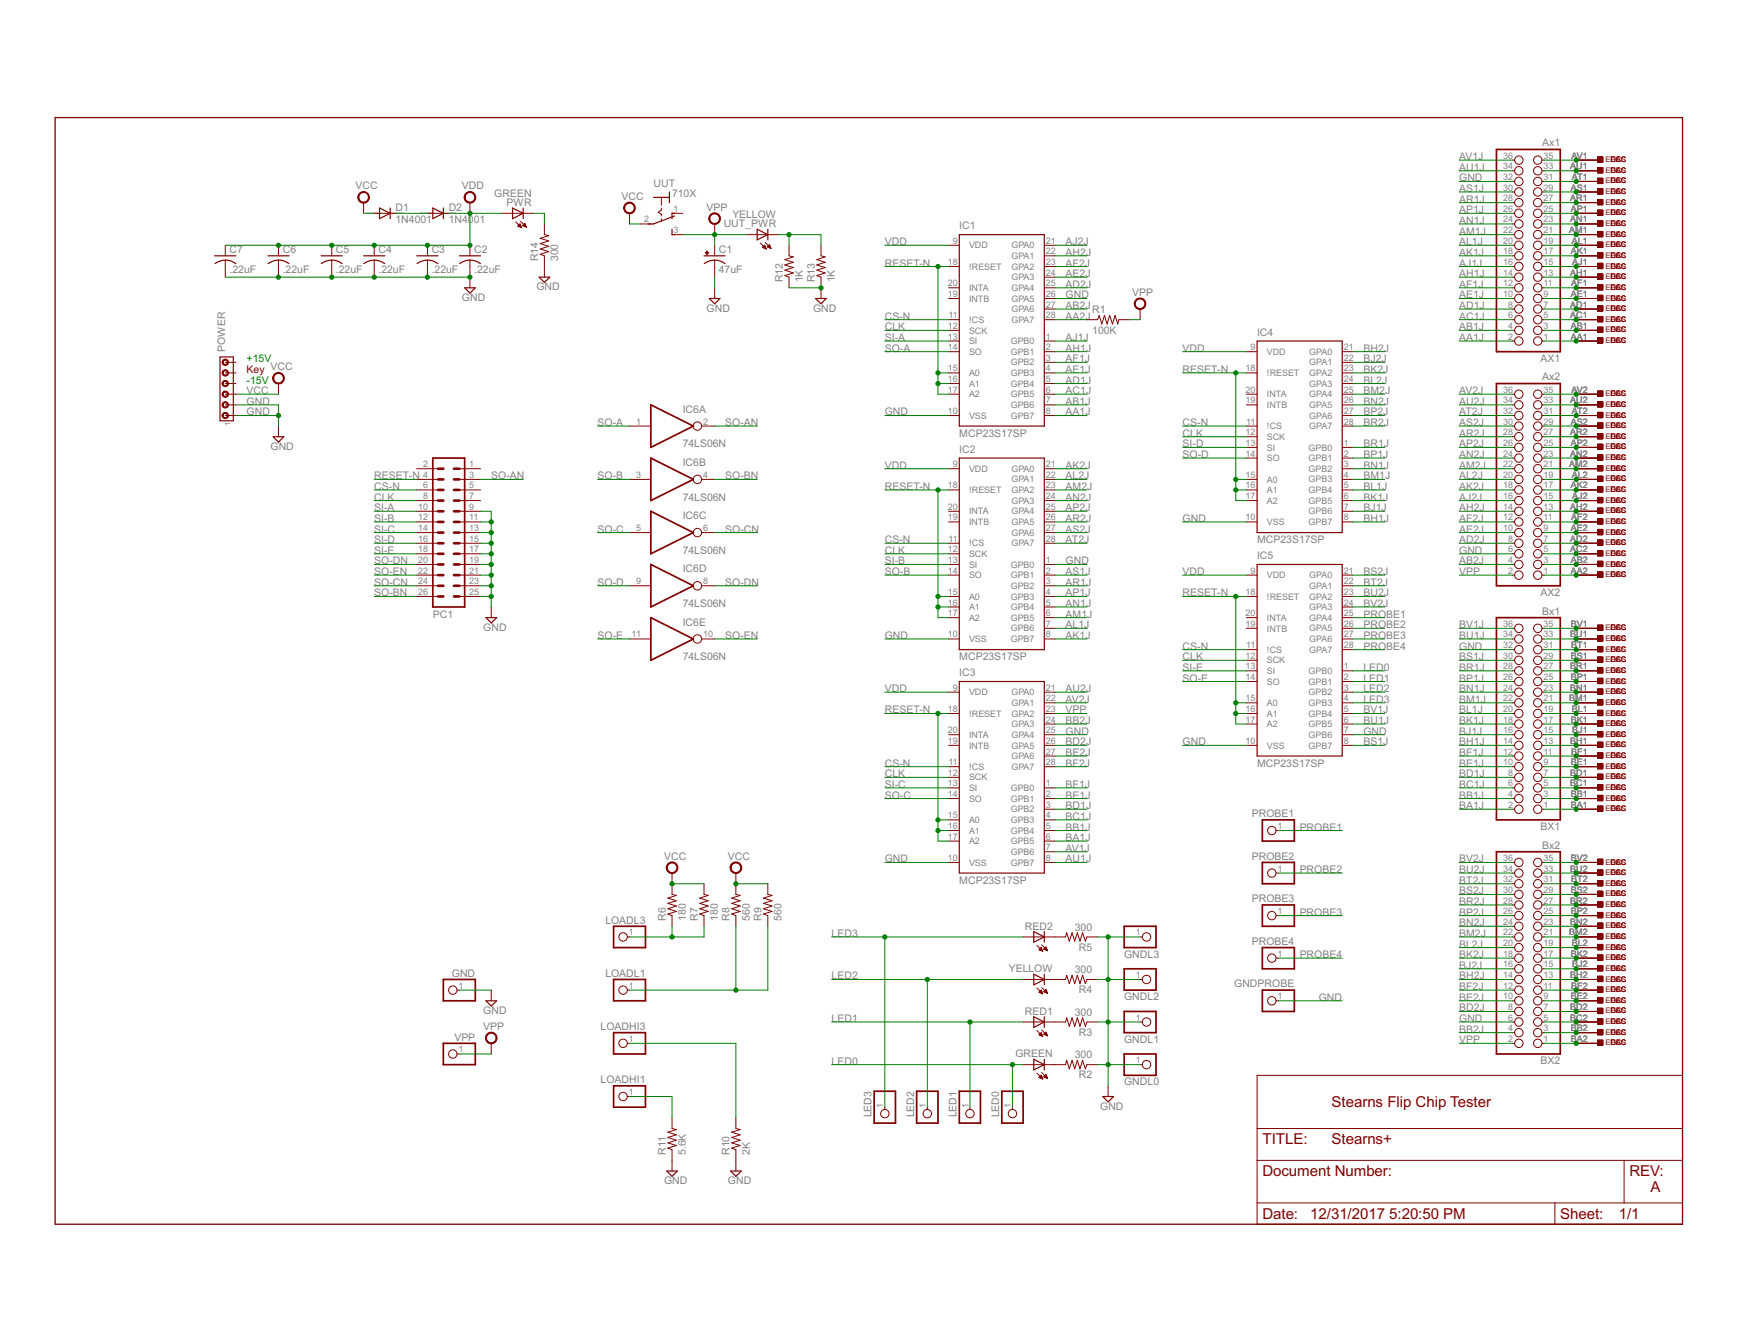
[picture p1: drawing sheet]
<svg xmlns="http://www.w3.org/2000/svg" width="279mm" height="216mm" viewBox="0 0 279 216" stroke-linecap="round" stroke-linejoin="round" font-family="sans-serif">
<defs><g id="words">
<g font-size="2.7" fill="#800000">
<text x="214.2" y="178">Stearns Flip Chip Tester</text>
<text x="203.1" y="184">TITLE:</text>
<text x="214.2" y="184">Stearns+</text>
<text x="203.1" y="189.1">Document Number:</text>
<text x="262.1" y="189.1">REV:</text>
<text x="265.5" y="191.7">A</text>
<text x="203.1" y="196">Date:</text>
<text x="210.8" y="196">12/31/2017</text>
<text x="223.5" y="196">5:20:50 PM</text>
<text x="251" y="196">Sheet:</text>
<text x="260.4" y="196">1/1</text>
</g>
<g font-size="1.9" fill="#808080">
<text x="248" y="23.5">Ax1</text>
<text x="234.7" y="29.2">GND</text>
<text x="234.7" y="27.4">AU1J</text>
<text x="234.7" y="25.7">AV1J</text>
<text x="57.2" y="30.4">VCC</text>
<text x="63.6" y="35.8">1N4001</text>
<text x="63.6" y="34">D1</text>
<text x="72.2" y="35.8">1N4001</text>
<text x="72.2" y="34">D2</text>
<text x="74.3" y="30.4">VDD</text>
<text x="79.5" y="31.6">GREEN</text>
<text x="81.5" y="33.1">PWR</text>
<text x="100" y="32.2">VCC</text>
<text x="105.1" y="30">UUT</text>
<text x="108.1" y="31.7">710X</text>
<text x="113.7" y="33.9">VPP</text>
<text x="117.8" y="35.1">YELLOW</text>
<text x="234.7" y="34.3">AP1J</text>
<text x="234.7" y="32.6">AR1J</text>
<text x="234.7" y="30.9">AS1J</text>
<text x="36.9" y="40.7">C7</text>
<text x="45.5" y="40.7">C6</text>
<text x="54" y="40.7">C5</text>
<text x="60.9" y="40.7">C4</text>
<text x="69.4" y="40.7">C3</text>
<text x="76.3" y="40.7">C2</text>
<text x="86.6" y="42" transform="rotate(-90 86.6 42)">R14</text>
<text x="89.8" y="42" transform="rotate(-90 89.8 42)">300</text>
<text x="115.6" y="40.7">C1</text>
<text x="116.4" y="36.5">UUT_PWR</text>
<text x="142.3" y="39.4">VDD</text>
<text x="154.3" y="36.9">IC1</text>
<text x="171.4" y="39.4">AJ2J</text>
<text x="171.4" y="41.1">AH2J</text>
<text x="234.7" y="41.1">AK1J</text>
<text x="234.7" y="39.4">AL1J</text>
<text x="234.7" y="37.7">AM1J</text>
<text x="234.7" y="36">AN1J</text>
<text x="36.9" y="44">.22uF</text>
<text x="45.5" y="44">.22uF</text>
<text x="54" y="44">.22uF</text>
<text x="60.9" y="44">.22uF</text>
<text x="69.4" y="44">.22uF</text>
<text x="76.3" y="44">.22uF</text>
<text x="86.3" y="46.7">GND</text>
<text x="115.6" y="44">47uF</text>
<text x="125.9" y="45.4" transform="rotate(-90 125.9 45.4)">R12</text>
<text x="129.1" y="45.4" transform="rotate(-90 129.1 45.4)">1K</text>
<text x="131" y="45.4" transform="rotate(-90 131 45.4)">R13</text>
<text x="134.3" y="45.4" transform="rotate(-90 134.3 45.4)">1K</text>
<text x="142.3" y="42.8">RESET-N</text>
<text x="171.4" y="42.8">AF2J</text>
<text x="171.4" y="44.6">AE2J</text>
<text x="171.4" y="46.3">AD2J</text>
<text x="171.4" y="48">GND</text>
<text x="182.1" y="47.5">VPP</text>
<text x="234.7" y="48">AE1J</text>
<text x="234.7" y="46.3">AF1J</text>
<text x="234.7" y="44.6">AH1J</text>
<text x="234.7" y="42.8">AJ1J</text>
<text x="74.3" y="48.4">GND</text>
<text x="113.7" y="50.1">GND</text>
<text x="130.8" y="50.1">GND</text>
<text x="142.3" y="51.4">CS-N</text>
<text x="142.3" y="53.1">CLK</text>
<text x="171.4" y="49.7">AB2J</text>
<text x="171.4" y="51.4">AA2J</text>
<text x="175.7" y="53.6">100K</text>
<text x="175.7" y="50.4">R1</text>
<text x="202.2" y="54">IC4</text>
<text x="234.7" y="53.1">AB1J</text>
<text x="234.7" y="51.4">AC1J</text>
<text x="234.7" y="49.7">AD1J</text>
<text x="36.2" y="56.5" transform="rotate(-90 36.2 56.5)">POWER</text>
<text x="142.3" y="54.8">SI-A</text>
<text x="142.3" y="56.5">SO-A</text>
<text x="171.4" y="60">AE1J</text>
<text x="171.4" y="58.2">AF1J</text>
<text x="171.4" y="56.5">AH1J</text>
<text x="171.4" y="54.8">AJ1J</text>
<text x="190.2" y="60">RESET-N</text>
<text x="190.2" y="56.5">VDD</text>
<text x="219.3" y="56.5">BH2J</text>
<text x="219.3" y="58.2">BJ2J</text>
<text x="219.3" y="60">BK2J</text>
<text x="234.7" y="54.8">AA1J</text>
<text x="247.8" y="58.2">AX1</text>
<text x="39.7" y="63.4">VCC</text>
<text x="39.7" y="65.1">GND</text>
<text x="171.4" y="65.1">AB1J</text>
<text x="171.4" y="63.4">AC1J</text>
<text x="171.4" y="61.7">AD1J</text>
<text x="219.3" y="61.7">BL2J</text>
<text x="219.3" y="63.4">BM2J</text>
<text x="219.3" y="65.1">BN2J</text>
<text x="234.7" y="63.4">AV2J</text>
<text x="234.7" y="65.1">AU2J</text>
<text x="248" y="61.2">Ax2</text>
<text x="39.7" y="66.8">GND</text>
<text x="96.1" y="68.5">SO-A</text>
<text x="109.8" y="71.9">74LS06N</text>
<text x="109.8" y="66.4">IC6A</text>
<text x="116.7" y="68.5">SO-AN</text>
<text x="142.3" y="66.8">GND</text>
<text x="154.3" y="70.2">MCP23S17SP</text>
<text x="171.4" y="66.8">AA1J</text>
<text x="190.2" y="68.5">CS-N</text>
<text x="190.2" y="70.2">CLK</text>
<text x="190.2" y="71.9">SI-D</text>
<text x="219.3" y="66.8">BP2J</text>
<text x="219.3" y="68.5">BR2J</text>
<text x="219.3" y="71.9">BR1J</text>
<text x="234.7" y="66.8">AT2J</text>
<text x="234.7" y="68.5">AS2J</text>
<text x="234.7" y="70.2">AR2J</text>
<text x="234.7" y="71.9">AP2J</text>
<text x="43.5" y="72.4">GND</text>
<text x="60.2" y="77.1">RESET-N</text>
<text x="79" y="77.1">SO-AN</text>
<text x="96.1" y="77.1">SO-B</text>
<text x="109.8" y="74.9">IC6B</text>
<text x="116.7" y="77.1">SO-BN</text>
<text x="142.3" y="75.3">VDD</text>
<text x="154.3" y="72.8">IC2</text>
<text x="171.4" y="77.1">AL2J</text>
<text x="171.4" y="75.3">AK2J</text>
<text x="190.2" y="73.6">SO-D</text>
<text x="219.3" y="77.1">BM1J</text>
<text x="219.3" y="75.3">BN1J</text>
<text x="219.3" y="73.6">BP1J</text>
<text x="234.7" y="73.6">AN2J</text>
<text x="234.7" y="75.3">AM2J</text>
<text x="234.7" y="77.1">AL2J</text>
<text x="60.2" y="78.8">CS-N</text>
<text x="60.2" y="80.5">CLK</text>
<text x="60.2" y="83.9">SI-B</text>
<text x="60.2" y="82.2">SI-A</text>
<text x="109.8" y="80.5">74LS06N</text>
<text x="109.8" y="83.5">IC6C</text>
<text x="142.3" y="78.8">RESET-N</text>
<text x="171.4" y="83.9">AR2J</text>
<text x="171.4" y="82.2">AP2J</text>
<text x="171.4" y="80.5">AN2J</text>
<text x="171.4" y="78.8">AM2J</text>
<text x="190.2" y="83.9">GND</text>
<text x="219.3" y="83.9">BH1J</text>
<text x="219.3" y="82.2">BJ1J</text>
<text x="219.3" y="80.5">BK1J</text>
<text x="219.3" y="78.8">BL1J</text>
<text x="234.7" y="78.8">AK2J</text>
<text x="234.7" y="80.5">AJ2J</text>
<text x="234.7" y="82.2">AH2J</text>
<text x="234.7" y="83.9">AF2J</text>
<text x="60.2" y="85.6">SI-C</text>
<text x="60.2" y="89">SI-E</text>
<text x="60.2" y="87.3">SI-D</text>
<text x="96.1" y="85.6">SO-C</text>
<text x="109.8" y="89">74LS06N</text>
<text x="116.7" y="85.6">SO-CN</text>
<text x="142.3" y="87.3">CS-N</text>
<text x="142.3" y="89">CLK</text>
<text x="171.4" y="87.3">AT2J</text>
<text x="171.4" y="85.6">AS2J</text>
<text x="202.2" y="87.3">MCP23S17SP</text>
<text x="202.2" y="89.9">IC5</text>
<text x="234.7" y="85.6">AE2J</text>
<text x="234.7" y="87.3">AD2J</text>
<text x="234.7" y="89">GND</text>
<text x="60.2" y="92.5">SO-EN</text>
<text x="60.2" y="95.9">SO-BN</text>
<text x="60.2" y="90.7">SO-DN</text>
<text x="60.2" y="94.2">SO-CN</text>
<text x="96.1" y="94.2">SO-D</text>
<text x="109.8" y="92">IC6D</text>
<text x="116.7" y="94.2">SO-DN</text>
<text x="142.3" y="90.7">SI-B</text>
<text x="142.3" y="92.5">SO-B</text>
<text x="171.4" y="90.7">GND</text>
<text x="171.4" y="95.9">AP1J</text>
<text x="171.4" y="94.2">AR1J</text>
<text x="171.4" y="92.5">AS1J</text>
<text x="190.2" y="95.9">RESET-N</text>
<text x="190.2" y="92.5">VDD</text>
<text x="219.3" y="92.5">BS2J</text>
<text x="219.3" y="94.2">BT2J</text>
<text x="219.3" y="95.9">BU2J</text>
<text x="234.7" y="90.7">AB2J</text>
<text x="234.7" y="92.5">VPP</text>
<text x="247.8" y="95.8">AX2</text>
<text x="69.6" y="99.3">PC1</text>
<text x="77.7" y="101.4">GND</text>
<text x="109.8" y="97.6">74LS06N</text>
<text x="109.8" y="100.6">IC6E</text>
<text x="171.4" y="101">AL1J</text>
<text x="171.4" y="99.3">AM1J</text>
<text x="171.4" y="97.6">AN1J</text>
<text x="219.3" y="97.6">BV2J</text>
<text x="219.3" y="99.3">PROBE1</text>
<text x="219.3" y="101">PROBE2</text>
<text x="234.7" y="101">BV1J</text>
<text x="248" y="98.8">Bx1</text>
<text x="96.1" y="102.7">SO-E</text>
<text x="109.8" y="106.1">74LS06N</text>
<text x="116.7" y="102.7">SO-EN</text>
<text x="142.3" y="102.7">GND</text>
<text x="154.3" y="106.1">MCP23S17SP</text>
<text x="171.4" y="102.7">AK1J</text>
<text x="190.2" y="104.4">CS-N</text>
<text x="190.2" y="106.1">CLK</text>
<text x="190.2" y="107.9">SI-E</text>
<text x="219.3" y="107.9">LED0</text>
<text x="219.3" y="102.7">PROBE3</text>
<text x="219.3" y="104.4">PROBE4</text>
<text x="234.7" y="107.9">BR1J</text>
<text x="234.7" y="106.1">BS1J</text>
<text x="234.7" y="104.4">GND</text>
<text x="234.7" y="102.7">BU1J</text>
<text x="142.3" y="111.3">VDD</text>
<text x="154.3" y="108.7">IC3</text>
<text x="171.4" y="113">AV2J</text>
<text x="171.4" y="111.3">AU2J</text>
<text x="190.2" y="109.6">SO-E</text>
<text x="219.3" y="113">LED3</text>
<text x="219.3" y="111.3">LED2</text>
<text x="219.3" y="109.6">LED1</text>
<text x="234.7" y="113">BM1J</text>
<text x="234.7" y="111.3">BN1J</text>
<text x="234.7" y="109.6">BP1J</text>
<text x="142.3" y="114.7">RESET-N</text>
<text x="171.4" y="116.4">BB2J</text>
<text x="171.4" y="119.8">BD2J</text>
<text x="171.4" y="118.1">GND</text>
<text x="171.4" y="114.7">VPP</text>
<text x="190.2" y="119.8">GND</text>
<text x="219.3" y="119.8">BS1J</text>
<text x="219.3" y="118.1">GND</text>
<text x="219.3" y="116.4">BU1J</text>
<text x="219.3" y="114.7">BV1J</text>
<text x="234.7" y="119.8">BH1J</text>
<text x="234.7" y="118.1">BJ1J</text>
<text x="234.7" y="116.4">BK1J</text>
<text x="234.7" y="114.7">BL1J</text>
<text x="142.3" y="123.2">CS-N</text>
<text x="142.3" y="125">CLK</text>
<text x="171.4" y="121.5">BE2J</text>
<text x="171.4" y="123.2">BF2J</text>
<text x="202.2" y="123.2">MCP23S17SP</text>
<text x="234.7" y="125">BD1J</text>
<text x="234.7" y="123.2">BE1J</text>
<text x="234.7" y="121.5">BF1J</text>
<text x="142.3" y="126.7">SI-C</text>
<text x="142.3" y="128.4">SO-C</text>
<text x="171.4" y="131.8">BC1J</text>
<text x="171.4" y="130.1">BD1J</text>
<text x="171.4" y="128.4">BE1J</text>
<text x="171.4" y="126.7">BF1J</text>
<text x="201.4" y="131.4">PROBE1</text>
<text x="234.7" y="130.1">BA1J</text>
<text x="234.7" y="128.4">BB1J</text>
<text x="234.7" y="126.7">BC1J</text>
<text x="171.4" y="135.2">BA1J</text>
<text x="171.4" y="133.5">BB1J</text>
<text x="171.4" y="136.9">AV1J</text>
<text x="209.1" y="133.5">PROBE1</text>
<text x="247.8" y="133.4">BX1</text>
<text x="248" y="136.4">Bx2</text>
<text x="106.8" y="138.2">VCC</text>
<text x="117.1" y="138.2">VCC</text>
<text x="142.3" y="138.6">GND</text>
<text x="154.3" y="142.1">MCP23S17SP</text>
<text x="171.4" y="138.6">AU1J</text>
<text x="201.4" y="138.2">PROBE2</text>
<text x="209.1" y="140.4">PROBE2</text>
<text x="234.7" y="143.8">BS2J</text>
<text x="234.7" y="142.1">BT2J</text>
<text x="234.7" y="140.4">BU2J</text>
<text x="234.7" y="138.6">BV2J</text>
<text x="97.4" y="148.5">LOADL3</text>
<text x="107.1" y="148.1" transform="rotate(-90 107.1 148.1)">R6</text>
<text x="110.3" y="148.1" transform="rotate(-90 110.3 148.1)">180</text>
<text x="112.2" y="148.1" transform="rotate(-90 112.2 148.1)">R7</text>
<text x="115.5" y="148.1" transform="rotate(-90 115.5 148.1)">180</text>
<text x="117.4" y="148.1" transform="rotate(-90 117.4 148.1)">R8</text>
<text x="120.6" y="148.1" transform="rotate(-90 120.6 148.1)">560</text>
<text x="122.5" y="148.1" transform="rotate(-90 122.5 148.1)">R9</text>
<text x="125.7" y="148.1" transform="rotate(-90 125.7 148.1)">560</text>
<text x="164.8" y="149.4">RED2</text>
<text x="172.9" y="149.6">300</text>
<text x="201.4" y="145.1">PROBE3</text>
<text x="209.1" y="147.2">PROBE3</text>
<text x="234.7" y="148.9">BN2J</text>
<text x="234.7" y="147.2">BP2J</text>
<text x="234.7" y="145.5">BR2J</text>
<text x="133.8" y="150.6">LED3</text>
<text x="173.5" y="152.8">R5</text>
<text x="180.8" y="154">GNDL3</text>
<text x="201.4" y="151.9">PROBE4</text>
<text x="209.1" y="154">PROBE4</text>
<text x="234.7" y="155.8">BJ2J</text>
<text x="234.7" y="154">BK2J</text>
<text x="234.7" y="152.3">BL2J</text>
<text x="234.7" y="150.6">BM2J</text>
<text x="72.7" y="157">GND</text>
<text x="97.4" y="157">LOADL1</text>
<text x="133.8" y="157.5">LED2</text>
<text x="162.3" y="156.3">YELLOW</text>
<text x="172.9" y="156.4">300</text>
<text x="173.5" y="159.7">R4</text>
<text x="180.8" y="160.8">GNDL2</text>
<text x="198.5" y="158.7">GNDPROBE</text>
<text x="212.1" y="160.9">GND</text>
<text x="234.7" y="160.9">BE2J</text>
<text x="234.7" y="159.2">BF2J</text>
<text x="234.7" y="157.5">BH2J</text>
<text x="73.1" y="167.3">VPP</text>
<text x="77.7" y="163">GND</text>
<text x="77.7" y="165.6">VPP</text>
<text x="96.6" y="165.6">LOADHI3</text>
<text x="133.8" y="164.3">LED1</text>
<text x="164.8" y="163.1">RED1</text>
<text x="172.9" y="163.3">300</text>
<text x="173.5" y="166.5">R3</text>
<text x="180.8" y="167.6">GNDL1</text>
<text x="234.7" y="166">BB2J</text>
<text x="234.7" y="162.6">BD2J</text>
<text x="234.7" y="164.3">GND</text>
<text x="234.7" y="167.7">VPP</text>
<text x="133.8" y="171.1">LED0</text>
<text x="163.3" y="170">GREEN</text>
<text x="172.9" y="170.1">300</text>
<text x="173.5" y="173.4">R2</text>
<text x="247.8" y="171.1">BX2</text>
<text x="96.6" y="174.1">LOADHI1</text>
<text x="140.2" y="179.6" transform="rotate(-90 140.2 179.6)">LED3</text>
<text x="147" y="179.6" transform="rotate(-90 147 179.6)">LED2</text>
<text x="153.9" y="179.6" transform="rotate(-90 153.9 179.6)">LED1</text>
<text x="160.7" y="179.6" transform="rotate(-90 160.7 179.6)">LED0</text>
<text x="177" y="178.4">GND</text>
<text x="180.8" y="174.5">GNDL0</text>
<text x="107.1" y="185.7" transform="rotate(-90 107.1 185.7)">R11</text>
<text x="110.3" y="185.7" transform="rotate(-90 110.3 185.7)">5.6K</text>
<text x="117.4" y="185.7" transform="rotate(-90 117.4 185.7)">R10</text>
<text x="120.6" y="185.7" transform="rotate(-90 120.6 185.7)">2K</text>
<text x="106.8" y="190.4">GND</text>
<text x="117.1" y="190.4">GND</text>
</g>
<text font-size="1.9" fill="#800000" x="39.7" y="60">Key VCC</text>
<g font-size="1.9" fill="#008000">
<text x="39.7" y="58.2">+15V</text>
<text x="39.7" y="61.7">-15V</text>
</g>
<g font-size="1.6" fill="#808080">
<text x="241.8" y="28.9">32</text>
<text x="241.8" y="27.2">34</text>
<text x="241.8" y="25.5">36</text>
<text x="248.3" y="28.9">31</text>
<text x="248.3" y="27.2">33</text>
<text x="248.3" y="25.5">35</text>
<text x="252.6" y="27.2">AU1</text>
<text x="252.8" y="25.5">AV1</text>
<text x="252.8" y="28.9">AT1</text>
<text x="103.6" y="35.8">2</text>
<text x="108.3" y="34.1">1</text>
<text x="241.8" y="35.8">24</text>
<text x="241.8" y="34.1">26</text>
<text x="241.8" y="32.3">28</text>
<text x="241.8" y="30.6">30</text>
<text x="248.3" y="35.8">23</text>
<text x="248.3" y="34.1">25</text>
<text x="248.3" y="32.3">27</text>
<text x="248.3" y="30.6">29</text>
<text x="252.6" y="35.8">AN1</text>
<text x="252.6" y="32.3">AR1</text>
<text x="252.7" y="34.1">AP1</text>
<text x="252.7" y="30.6">AS1</text>
<text x="108.3" y="37.5">3</text>
<text x="153.3" y="39.2">9</text>
<text x="155.9" y="39.9">VDD</text>
<text x="162.7" y="39.9">GPA0</text>
<text x="162.7" y="41.6">GPA1</text>
<text x="168.2" y="39.2">21</text>
<text x="168.2" y="40.9">22</text>
<text x="241.8" y="40.9">18</text>
<text x="241.8" y="39.2">20</text>
<text x="241.8" y="37.5">22</text>
<text x="248.3" y="40.9">17</text>
<text x="248.3" y="39.2">19</text>
<text x="248.3" y="37.5">21</text>
<text x="252.4" y="37.5">AM1</text>
<text x="252.7" y="40.9">AK1</text>
<text x="252.8" y="39.2">AL1</text>
<text x="152.5" y="46">20</text>
<text x="152.5" y="47.7">19</text>
<text x="152.5" y="42.6">18</text>
<text x="155.9" y="46.8">INTA</text>
<text x="155.9" y="43.4">!RESET</text>
<text x="162.7" y="43.3">GPA2</text>
<text x="162.7" y="45.1">GPA3</text>
<text x="162.7" y="46.8">GPA4</text>
<text x="168.2" y="42.6">23</text>
<text x="168.2" y="44.3">24</text>
<text x="168.2" y="46">25</text>
<text x="168.2" y="47.7">26</text>
<text x="241.8" y="47.7">10</text>
<text x="241.8" y="46">12</text>
<text x="241.8" y="44.3">14</text>
<text x="241.8" y="42.6">16</text>
<text x="248.3" y="47.7">9</text>
<text x="248.3" y="46">11</text>
<text x="248.3" y="44.3">13</text>
<text x="248.3" y="42.6">15</text>
<text x="252.6" y="44.3">AH1</text>
<text x="252.7" y="47.7">AE1</text>
<text x="252.7" y="46">AF1</text>
<text x="252.9" y="42.6">AJ1</text>
<text x="152.5" y="52.9">12</text>
<text x="152.6" y="51.2">11</text>
<text x="155.9" y="48.5">INTB</text>
<text x="155.9" y="53.6">SCK</text>
<text x="155.9" y="51.9">!CS</text>
<text x="162.7" y="48.5">GPA5</text>
<text x="162.7" y="50.2">GPA6</text>
<text x="162.7" y="51.9">GPA7</text>
<text x="168.2" y="49.4">27</text>
<text x="168.2" y="51.2">28</text>
<text x="242.6" y="52.9">4</text>
<text x="242.6" y="51.2">6</text>
<text x="242.6" y="49.4">8</text>
<text x="248.3" y="52.9">3</text>
<text x="248.3" y="51.2">5</text>
<text x="248.3" y="49.4">7</text>
<text x="252.6" y="51.2">AC1</text>
<text x="252.6" y="49.4">AD1</text>
<text x="252.7" y="52.9">AB1</text>
<text x="152.5" y="59.7">15</text>
<text x="152.5" y="54.6">13</text>
<text x="152.5" y="56.3">14</text>
<text x="155.9" y="55.3">SI</text>
<text x="155.9" y="57">SO</text>
<text x="162.6" y="55.3">GPB0</text>
<text x="162.6" y="57">GPB1</text>
<text x="162.6" y="58.7">GPB2</text>
<text x="168.2" y="54.6">1</text>
<text x="168.2" y="56.3">2</text>
<text x="168.2" y="58">3</text>
<text x="168.2" y="59.7">4</text>
<text x="200.4" y="59.7">18</text>
<text x="201.2" y="56.3">9</text>
<text x="203.8" y="57">VDD</text>
<text x="210.6" y="57">GPA0</text>
<text x="210.6" y="58.7">GPA1</text>
<text x="216.1" y="56.3">21</text>
<text x="216.1" y="58">22</text>
<text x="216.1" y="59.7">23</text>
<text x="242.6" y="54.6">2</text>
<text x="248.3" y="54.6">1</text>
<text x="252.7" y="54.6">AA1</text>
<text x="152.5" y="61.4">16</text>
<text x="152.5" y="63.1">17</text>
<text x="155.9" y="60.5">A0</text>
<text x="155.9" y="62.2">A1</text>
<text x="155.9" y="63.9">A2</text>
<text x="162.6" y="60.5">GPB3</text>
<text x="162.6" y="62.2">GPB4</text>
<text x="162.6" y="63.9">GPB5</text>
<text x="162.6" y="65.6">GPB6</text>
<text x="168.2" y="61.4">5</text>
<text x="168.2" y="63.1">6</text>
<text x="168.2" y="64.8">7</text>
<text x="200.4" y="63.1">20</text>
<text x="200.4" y="64.8">19</text>
<text x="203.8" y="63.9">INTA</text>
<text x="203.8" y="65.6">INTB</text>
<text x="203.8" y="60.5">!RESET</text>
<text x="210.6" y="60.5">GPA2</text>
<text x="210.6" y="62.2">GPA3</text>
<text x="210.6" y="63.9">GPA4</text>
<text x="210.6" y="65.6">GPA5</text>
<text x="216.1" y="61.4">24</text>
<text x="216.1" y="63.1">25</text>
<text x="216.1" y="64.8">26</text>
<text x="241.8" y="64.8">34</text>
<text x="241.8" y="63.1">36</text>
<text x="248.3" y="64.8">33</text>
<text x="248.3" y="63.1">35</text>
<text x="252.6" y="64.8">AU2</text>
<text x="252.8" y="63.1">AV2</text>
<text x="102.3" y="68.3">1</text>
<text x="113.1" y="68.3">2</text>
<text x="152.5" y="66.6">10</text>
<text x="155.9" y="67.3">VSS</text>
<text x="162.6" y="67.3">GPB7</text>
<text x="168.2" y="66.6">8</text>
<text x="200.4" y="70">12</text>
<text x="200.4" y="71.7">13</text>
<text x="200.5" y="68.3">11</text>
<text x="203.8" y="70.7">SCK</text>
<text x="203.8" y="69">!CS</text>
<text x="210.6" y="67.3">GPA6</text>
<text x="210.6" y="69">GPA7</text>
<text x="216.1" y="66.6">27</text>
<text x="216.1" y="68.3">28</text>
<text x="216.1" y="71.7">1</text>
<text x="241.8" y="71.7">26</text>
<text x="241.8" y="70">28</text>
<text x="241.8" y="68.3">30</text>
<text x="241.8" y="66.6">32</text>
<text x="248.3" y="71.7">25</text>
<text x="248.3" y="70">27</text>
<text x="248.3" y="68.3">29</text>
<text x="248.3" y="66.6">31</text>
<text x="252.6" y="70">AR2</text>
<text x="252.7" y="71.7">AP2</text>
<text x="252.7" y="68.3">AS2</text>
<text x="252.8" y="66.6">AT2</text>
<text x="68.1" y="75.1">2</text>
<text x="68.1" y="76.8">4</text>
<text x="75.5" y="75.1">1</text>
<text x="75.5" y="76.8">3</text>
<text x="102.3" y="76.8">3</text>
<text x="113.1" y="76.8">4</text>
<text x="153.3" y="75.1">9</text>
<text x="155.9" y="75.9">VDD</text>
<text x="162.7" y="75.9">GPA0</text>
<text x="162.7" y="77.6">GPA1</text>
<text x="168.2" y="75.1">21</text>
<text x="168.2" y="76.8">22</text>
<text x="200.4" y="76.8">15</text>
<text x="200.4" y="73.4">14</text>
<text x="203.8" y="77.6">A0</text>
<text x="203.8" y="72.4">SI</text>
<text x="203.8" y="74.2">SO</text>
<text x="210.5" y="72.4">GPB0</text>
<text x="210.5" y="74.1">GPB1</text>
<text x="210.5" y="75.9">GPB2</text>
<text x="210.5" y="77.6">GPB3</text>
<text x="216.1" y="73.4">2</text>
<text x="216.1" y="75.1">3</text>
<text x="216.1" y="76.8">4</text>
<text x="241.8" y="76.8">20</text>
<text x="241.8" y="75.1">22</text>
<text x="241.8" y="73.4">24</text>
<text x="248.3" y="76.8">19</text>
<text x="248.3" y="75.1">21</text>
<text x="248.3" y="73.4">23</text>
<text x="252.4" y="75.1">AM2</text>
<text x="252.6" y="73.4">AN2</text>
<text x="252.8" y="76.8">AL2</text>
<text x="67.3" y="82">10</text>
<text x="67.3" y="83.7">12</text>
<text x="68.1" y="78.5">6</text>
<text x="68.1" y="80.2">8</text>
<text x="75.5" y="78.5">5</text>
<text x="75.5" y="80.2">7</text>
<text x="75.5" y="82">9</text>
<text x="75.5" y="83.7">11</text>
<text x="152.5" y="82">20</text>
<text x="152.5" y="83.7">19</text>
<text x="152.5" y="78.5">18</text>
<text x="155.9" y="82.7">INTA</text>
<text x="155.9" y="79.3">!RESET</text>
<text x="162.7" y="79.3">GPA2</text>
<text x="162.7" y="81">GPA3</text>
<text x="162.7" y="82.7">GPA4</text>
<text x="168.2" y="78.5">23</text>
<text x="168.2" y="80.2">24</text>
<text x="168.2" y="82">25</text>
<text x="168.2" y="83.7">26</text>
<text x="200.4" y="78.5">16</text>
<text x="200.4" y="80.2">17</text>
<text x="200.4" y="83.7">10</text>
<text x="203.8" y="79.3">A1</text>
<text x="203.8" y="81">A2</text>
<text x="210.5" y="79.3">GPB4</text>
<text x="210.5" y="81">GPB5</text>
<text x="210.5" y="82.7">GPB6</text>
<text x="216.1" y="78.5">5</text>
<text x="216.1" y="80.2">6</text>
<text x="216.1" y="82">7</text>
<text x="216.1" y="83.7">8</text>
<text x="241.8" y="83.7">12</text>
<text x="241.8" y="82">14</text>
<text x="241.8" y="80.2">16</text>
<text x="241.8" y="78.5">18</text>
<text x="248.3" y="83.7">11</text>
<text x="248.3" y="82">13</text>
<text x="248.3" y="80.2">15</text>
<text x="248.3" y="78.5">17</text>
<text x="252.6" y="82">AH2</text>
<text x="252.7" y="78.5">AK2</text>
<text x="252.7" y="83.7">AF2</text>
<text x="252.9" y="80.2">AJ2</text>
<text x="67.3" y="85.4">14</text>
<text x="67.3" y="87.1">16</text>
<text x="67.3" y="88.8">18</text>
<text x="75.5" y="85.4">13</text>
<text x="75.5" y="87.1">15</text>
<text x="75.5" y="88.8">17</text>
<text x="102.3" y="85.4">5</text>
<text x="113.1" y="85.4">6</text>
<text x="152.5" y="88.8">12</text>
<text x="152.6" y="87.1">11</text>
<text x="155.9" y="84.4">INTB</text>
<text x="155.9" y="89.5">SCK</text>
<text x="155.9" y="87.8">!CS</text>
<text x="162.7" y="84.4">GPA5</text>
<text x="162.7" y="86.1">GPA6</text>
<text x="162.7" y="87.8">GPA7</text>
<text x="168.2" y="85.4">27</text>
<text x="168.2" y="87.1">28</text>
<text x="203.8" y="84.4">VSS</text>
<text x="210.5" y="84.4">GPB7</text>
<text x="241.8" y="85.4">10</text>
<text x="242.6" y="88.8">6</text>
<text x="242.6" y="87.1">8</text>
<text x="248.3" y="88.8">5</text>
<text x="248.3" y="87.1">7</text>
<text x="248.3" y="85.4">9</text>
<text x="252.6" y="88.8">AC2</text>
<text x="252.6" y="87.1">AD2</text>
<text x="252.7" y="85.4">AE2</text>
<text x="67.3" y="90.5">20</text>
<text x="67.3" y="92.2">22</text>
<text x="67.3" y="93.9">24</text>
<text x="67.3" y="95.6">26</text>
<text x="75.5" y="90.5">19</text>
<text x="75.5" y="92.2">21</text>
<text x="75.5" y="93.9">23</text>
<text x="75.5" y="95.6">25</text>
<text x="102.3" y="93.9">9</text>
<text x="113.1" y="93.9">8</text>
<text x="152.5" y="95.6">15</text>
<text x="152.5" y="90.5">13</text>
<text x="152.5" y="92.2">14</text>
<text x="155.9" y="91.3">SI</text>
<text x="155.9" y="93">SO</text>
<text x="162.6" y="91.2">GPB0</text>
<text x="162.6" y="93">GPB1</text>
<text x="162.6" y="94.7">GPB2</text>
<text x="168.2" y="90.5">1</text>
<text x="168.2" y="92.2">2</text>
<text x="168.2" y="93.9">3</text>
<text x="168.2" y="95.6">4</text>
<text x="200.4" y="95.6">18</text>
<text x="201.2" y="92.2">9</text>
<text x="203.8" y="93">VDD</text>
<text x="210.6" y="93">GPA0</text>
<text x="210.6" y="94.7">GPA1</text>
<text x="216.1" y="92.2">21</text>
<text x="216.1" y="93.9">22</text>
<text x="216.1" y="95.6">23</text>
<text x="242.6" y="92.2">2</text>
<text x="242.6" y="90.5">4</text>
<text x="248.3" y="92.2">1</text>
<text x="248.3" y="90.5">3</text>
<text x="252.7" y="92.2">AA2</text>
<text x="252.7" y="90.5">AB2</text>
<text x="152.5" y="97.3">16</text>
<text x="152.5" y="99.1">17</text>
<text x="155.9" y="96.4">A0</text>
<text x="155.9" y="98.1">A1</text>
<text x="155.9" y="99.8">A2</text>
<text x="162.6" y="96.4">GPB3</text>
<text x="162.6" y="98.1">GPB4</text>
<text x="162.6" y="99.8">GPB5</text>
<text x="162.6" y="101.5">GPB6</text>
<text x="168.2" y="97.3">5</text>
<text x="168.2" y="99.1">6</text>
<text x="168.2" y="100.8">7</text>
<text x="200.4" y="99.1">20</text>
<text x="200.4" y="100.8">19</text>
<text x="203.8" y="99.8">INTA</text>
<text x="203.8" y="101.5">INTB</text>
<text x="203.8" y="96.4">!RESET</text>
<text x="210.6" y="96.4">GPA2</text>
<text x="210.6" y="98.1">GPA3</text>
<text x="210.6" y="99.8">GPA4</text>
<text x="210.6" y="101.5">GPA5</text>
<text x="216.1" y="97.3">24</text>
<text x="216.1" y="99.1">25</text>
<text x="216.1" y="100.8">26</text>
<text x="241.8" y="100.8">36</text>
<text x="248.3" y="100.8">35</text>
<text x="252.7" y="100.8">BV1</text>
<text x="101.6" y="102.5">11</text>
<text x="113.1" y="102.5">10</text>
<text x="152.5" y="102.5">10</text>
<text x="155.9" y="103.2">VSS</text>
<text x="162.6" y="103.2">GPB7</text>
<text x="168.2" y="102.5">8</text>
<text x="200.4" y="105.9">12</text>
<text x="200.4" y="107.6">13</text>
<text x="200.5" y="104.2">11</text>
<text x="203.8" y="106.7">SCK</text>
<text x="203.8" y="104.9">!CS</text>
<text x="210.6" y="103.2">GPA6</text>
<text x="210.6" y="104.9">GPA7</text>
<text x="216.1" y="102.5">27</text>
<text x="216.1" y="104.2">28</text>
<text x="216.1" y="107.6">1</text>
<text x="241.8" y="107.6">28</text>
<text x="241.8" y="105.9">30</text>
<text x="241.8" y="104.2">32</text>
<text x="241.8" y="102.5">34</text>
<text x="248.3" y="107.6">27</text>
<text x="248.3" y="105.9">29</text>
<text x="248.3" y="104.2">31</text>
<text x="248.3" y="102.5">33</text>
<text x="252.6" y="107.6">BR1</text>
<text x="252.6" y="102.5">BU1</text>
<text x="252.7" y="105.9">BS1</text>
<text x="252.7" y="104.2">BT1</text>
<text x="153.3" y="111">9</text>
<text x="155.9" y="111.8">VDD</text>
<text x="162.7" y="111.8">GPA0</text>
<text x="162.7" y="113.5">GPA1</text>
<text x="168.2" y="111">21</text>
<text x="168.2" y="112.7">22</text>
<text x="200.4" y="112.7">15</text>
<text x="200.4" y="109.3">14</text>
<text x="203.8" y="113.5">A0</text>
<text x="203.8" y="108.4">SI</text>
<text x="203.8" y="110.1">SO</text>
<text x="210.5" y="108.4">GPB0</text>
<text x="210.5" y="110.1">GPB1</text>
<text x="210.5" y="111.8">GPB2</text>
<text x="210.5" y="113.5">GPB3</text>
<text x="216.1" y="109.3">2</text>
<text x="216.1" y="111">3</text>
<text x="216.1" y="112.7">4</text>
<text x="241.8" y="112.7">22</text>
<text x="241.8" y="111">24</text>
<text x="241.8" y="109.3">26</text>
<text x="248.3" y="112.7">21</text>
<text x="248.3" y="111">23</text>
<text x="248.3" y="109.3">25</text>
<text x="252.4" y="112.7">BM1</text>
<text x="252.6" y="111">BN1</text>
<text x="252.7" y="109.3">BP1</text>
<text x="152.5" y="117.9">20</text>
<text x="152.5" y="119.6">19</text>
<text x="152.5" y="114.5">18</text>
<text x="155.9" y="118.6">INTA</text>
<text x="155.9" y="115.2">!RESET</text>
<text x="162.7" y="115.2">GPA2</text>
<text x="162.7" y="116.9">GPA3</text>
<text x="162.7" y="118.6">GPA4</text>
<text x="168.2" y="114.5">23</text>
<text x="168.2" y="116.2">24</text>
<text x="168.2" y="117.9">25</text>
<text x="168.2" y="119.6">26</text>
<text x="200.4" y="114.5">16</text>
<text x="200.4" y="116.2">17</text>
<text x="200.4" y="119.6">10</text>
<text x="203.8" y="115.2">A1</text>
<text x="203.8" y="116.9">A2</text>
<text x="210.5" y="115.2">GPB4</text>
<text x="210.5" y="116.9">GPB5</text>
<text x="210.5" y="118.6">GPB6</text>
<text x="216.1" y="114.5">5</text>
<text x="216.1" y="116.2">6</text>
<text x="216.1" y="117.9">7</text>
<text x="216.1" y="119.6">8</text>
<text x="241.8" y="119.6">14</text>
<text x="241.8" y="117.9">16</text>
<text x="241.8" y="116.2">18</text>
<text x="241.8" y="114.5">20</text>
<text x="248.3" y="119.6">13</text>
<text x="248.3" y="117.9">15</text>
<text x="248.3" y="116.2">17</text>
<text x="248.3" y="114.5">19</text>
<text x="252.6" y="119.6">BH1</text>
<text x="252.7" y="116.2">BK1</text>
<text x="252.8" y="114.5">BL1</text>
<text x="252.9" y="117.9">BJ1</text>
<text x="152.5" y="124.7">12</text>
<text x="152.6" y="123">11</text>
<text x="155.9" y="120.3">INTB</text>
<text x="155.9" y="125.5">SCK</text>
<text x="155.9" y="123.8">!CS</text>
<text x="162.7" y="120.3">GPA5</text>
<text x="162.7" y="122">GPA6</text>
<text x="162.7" y="123.8">GPA7</text>
<text x="168.2" y="121.3">27</text>
<text x="168.2" y="123">28</text>
<text x="203.8" y="120.3">VSS</text>
<text x="210.5" y="120.3">GPB7</text>
<text x="241.8" y="123">10</text>
<text x="241.8" y="121.3">12</text>
<text x="242.6" y="124.7">8</text>
<text x="248.3" y="124.7">7</text>
<text x="248.3" y="123">9</text>
<text x="248.3" y="121.3">11</text>
<text x="252.6" y="124.7">BD1</text>
<text x="252.7" y="123">BE1</text>
<text x="252.7" y="121.3">BF1</text>
<text x="152.5" y="131.6">15</text>
<text x="152.5" y="126.4">13</text>
<text x="152.5" y="128.1">14</text>
<text x="155.9" y="127.2">SI</text>
<text x="155.9" y="128.9">SO</text>
<text x="162.6" y="127.2">GPB0</text>
<text x="162.6" y="128.9">GPB1</text>
<text x="162.6" y="130.6">GPB2</text>
<text x="168.2" y="126.4">1</text>
<text x="168.2" y="128.1">2</text>
<text x="168.2" y="129.9">3</text>
<text x="168.2" y="131.6">4</text>
<text x="242.6" y="129.9">2</text>
<text x="242.6" y="128.1">4</text>
<text x="242.6" y="126.4">6</text>
<text x="248.3" y="129.9">1</text>
<text x="248.3" y="128.1">3</text>
<text x="248.3" y="126.4">5</text>
<text x="252.6" y="126.4">BC1</text>
<text x="252.7" y="129.9">BA1</text>
<text x="252.7" y="128.1">BB1</text>
<text x="152.5" y="133.3">16</text>
<text x="152.5" y="135">17</text>
<text x="155.9" y="132.3">A0</text>
<text x="155.9" y="134">A1</text>
<text x="155.9" y="135.7">A2</text>
<text x="162.6" y="132.3">GPB3</text>
<text x="162.6" y="134">GPB4</text>
<text x="162.6" y="135.7">GPB5</text>
<text x="162.6" y="137.4">GPB6</text>
<text x="168.2" y="133.3">5</text>
<text x="168.2" y="135">6</text>
<text x="168.2" y="136.7">7</text>
<text x="205.5" y="133.3">1</text>
<text x="152.5" y="138.4">10</text>
<text x="155.9" y="139.2">VSS</text>
<text x="162.6" y="139.1">GPB7</text>
<text x="168.2" y="138.4">8</text>
<text x="205.5" y="140.1">1</text>
<text x="241.8" y="143.5">30</text>
<text x="241.8" y="141.8">32</text>
<text x="241.8" y="140.1">34</text>
<text x="241.8" y="138.4">36</text>
<text x="248.3" y="143.5">29</text>
<text x="248.3" y="141.8">31</text>
<text x="248.3" y="140.1">33</text>
<text x="248.3" y="138.4">35</text>
<text x="252.6" y="140.1">BU2</text>
<text x="252.7" y="143.5">BS2</text>
<text x="252.7" y="138.4">BV2</text>
<text x="252.7" y="141.8">BT2</text>
<text x="205.5" y="147">1</text>
<text x="241.8" y="148.7">24</text>
<text x="241.8" y="147">26</text>
<text x="241.8" y="145.2">28</text>
<text x="248.3" y="148.7">23</text>
<text x="248.3" y="147">25</text>
<text x="248.3" y="145.2">27</text>
<text x="252.6" y="148.7">BN2</text>
<text x="252.6" y="145.2">BR2</text>
<text x="252.7" y="147">BP2</text>
<text x="101.1" y="150.4">1</text>
<text x="182.7" y="150.4">1</text>
<text x="205.5" y="153.8">1</text>
<text x="241.8" y="155.5">16</text>
<text x="241.8" y="153.8">18</text>
<text x="241.8" y="152.1">20</text>
<text x="241.8" y="150.4">22</text>
<text x="248.3" y="155.5">15</text>
<text x="248.3" y="153.8">17</text>
<text x="248.3" y="152.1">19</text>
<text x="248.3" y="150.4">21</text>
<text x="252.4" y="150.4">BM2</text>
<text x="252.7" y="153.8">BK2</text>
<text x="252.8" y="152.1">BL2</text>
<text x="252.9" y="155.5">BJ2</text>
<text x="73.7" y="158.9">1</text>
<text x="101.1" y="158.9">1</text>
<text x="182.7" y="157.2">1</text>
<text x="205.5" y="160.6">1</text>
<text x="241.8" y="160.6">10</text>
<text x="241.8" y="158.9">12</text>
<text x="241.8" y="157.2">14</text>
<text x="248.3" y="160.6">9</text>
<text x="248.3" y="158.9">11</text>
<text x="248.3" y="157.2">13</text>
<text x="252.6" y="157.2">BH2</text>
<text x="252.7" y="160.6">BE2</text>
<text x="252.7" y="158.9">BF2</text>
<text x="101.1" y="167.5">1</text>
<text x="182.7" y="164.1">1</text>
<text x="242.6" y="167.5">2</text>
<text x="242.6" y="165.8">4</text>
<text x="242.6" y="164.1">6</text>
<text x="242.6" y="162.4">8</text>
<text x="248.3" y="167.5">1</text>
<text x="248.3" y="165.8">3</text>
<text x="248.3" y="164.1">5</text>
<text x="248.3" y="162.4">7</text>
<text x="252.6" y="164.1">BC2</text>
<text x="252.6" y="162.4">BD2</text>
<text x="252.7" y="167.5">BA2</text>
<text x="252.7" y="165.8">BB2</text>
<text x="73.7" y="169.2">1</text>
<text x="182.7" y="170.9">1</text>
<text x="101.1" y="176">1</text>
<text x="142.1" y="178.1" transform="rotate(-90 142.1 178.1)">1</text>
<text x="148.9" y="178.1" transform="rotate(-90 148.9 178.1)">1</text>
<text x="155.8" y="178.1" transform="rotate(-90 155.8 178.1)">1</text>
<text x="162.6" y="178.1" transform="rotate(-90 162.6 178.1)">1</text>
</g>
<g font-size="1.4" fill="#800000">
<text x="258.2" y="29.5">EDCS</text>
<text x="258.2" y="27.8">EDCS</text>
<text x="258.2" y="26.1">EDCS</text>
<text x="259" y="29.5">DEC</text>
<text x="259" y="27.8">DEC</text>
<text x="259" y="26.1">DEC</text>
<text x="259.1" y="29.5">EAC</text>
<text x="259.1" y="27.8">EAC</text>
<text x="259.1" y="26.1">EAC</text>
<text x="258.2" y="34.6">EDCS</text>
<text x="258.2" y="32.9">EDCS</text>
<text x="258.2" y="31.2">EDCS</text>
<text x="259" y="34.6">DEC</text>
<text x="259" y="32.9">DEC</text>
<text x="259" y="31.2">DEC</text>
<text x="259.1" y="34.6">EAC</text>
<text x="259.1" y="32.9">EAC</text>
<text x="259.1" y="31.2">EAC</text>
<text x="258.2" y="41.5">EDCS</text>
<text x="258.2" y="39.8">EDCS</text>
<text x="258.2" y="38">EDCS</text>
<text x="258.2" y="36.3">EDCS</text>
<text x="259" y="41.5">DEC</text>
<text x="259" y="39.8">DEC</text>
<text x="259" y="38">DEC</text>
<text x="259" y="36.3">DEC</text>
<text x="259.1" y="41.5">EAC</text>
<text x="259.1" y="39.8">EAC</text>
<text x="259.1" y="38">EAC</text>
<text x="259.1" y="36.3">EAC</text>
<text x="258.2" y="46.6">EDCS</text>
<text x="258.2" y="44.9">EDCS</text>
<text x="258.2" y="43.2">EDCS</text>
<text x="259" y="46.6">DEC</text>
<text x="259" y="44.9">DEC</text>
<text x="259" y="43.2">DEC</text>
<text x="259.1" y="46.6">EAC</text>
<text x="259.1" y="44.9">EAC</text>
<text x="259.1" y="43.2">EAC</text>
<text x="258.2" y="53.4">EDCS</text>
<text x="258.2" y="51.7">EDCS</text>
<text x="258.2" y="50">EDCS</text>
<text x="258.2" y="48.3">EDCS</text>
<text x="259" y="53.4">DEC</text>
<text x="259" y="51.7">DEC</text>
<text x="259" y="50">DEC</text>
<text x="259" y="48.3">DEC</text>
<text x="259.1" y="53.4">EAC</text>
<text x="259.1" y="51.7">EAC</text>
<text x="259.1" y="50">EAC</text>
<text x="259.1" y="48.3">EAC</text>
<text x="258.2" y="55.2">EDCS</text>
<text x="259" y="55.2">DEC</text>
<text x="259.1" y="55.2">EAC</text>
<text x="258.2" y="65.4">EDCS</text>
<text x="258.2" y="63.7">EDCS</text>
<text x="259" y="65.4">DEC</text>
<text x="259" y="63.7">DEC</text>
<text x="259.1" y="65.4">EAC</text>
<text x="259.1" y="63.7">EAC</text>
<text x="258.2" y="70.5">EDCS</text>
<text x="258.2" y="68.8">EDCS</text>
<text x="258.2" y="67.1">EDCS</text>
<text x="259" y="70.5">DEC</text>
<text x="259" y="68.8">DEC</text>
<text x="259" y="67.1">DEC</text>
<text x="259.1" y="70.5">EAC</text>
<text x="259.1" y="68.8">EAC</text>
<text x="259.1" y="67.1">EAC</text>
<text x="258.2" y="77.4">EDCS</text>
<text x="258.2" y="75.7">EDCS</text>
<text x="258.2" y="74">EDCS</text>
<text x="258.2" y="72.3">EDCS</text>
<text x="259" y="77.4">DEC</text>
<text x="259" y="75.7">DEC</text>
<text x="259" y="74">DEC</text>
<text x="259" y="72.3">DEC</text>
<text x="259.1" y="77.4">EAC</text>
<text x="259.1" y="75.7">EAC</text>
<text x="259.1" y="74">EAC</text>
<text x="259.1" y="72.3">EAC</text>
<text x="258.2" y="82.5">EDCS</text>
<text x="258.2" y="80.8">EDCS</text>
<text x="258.2" y="79.1">EDCS</text>
<text x="259" y="82.5">DEC</text>
<text x="259" y="80.8">DEC</text>
<text x="259" y="79.1">DEC</text>
<text x="259.1" y="82.5">EAC</text>
<text x="259.1" y="80.8">EAC</text>
<text x="259.1" y="79.1">EAC</text>
<text x="258.2" y="89.4">EDCS</text>
<text x="258.2" y="87.7">EDCS</text>
<text x="258.2" y="85.9">EDCS</text>
<text x="258.2" y="84.2">EDCS</text>
<text x="259" y="89.4">DEC</text>
<text x="259" y="87.7">DEC</text>
<text x="259" y="85.9">DEC</text>
<text x="259" y="84.2">DEC</text>
<text x="259.1" y="89.4">EAC</text>
<text x="259.1" y="87.7">EAC</text>
<text x="259.1" y="85.9">EAC</text>
<text x="259.1" y="84.2">EAC</text>
<text x="258.2" y="92.8">EDCS</text>
<text x="258.2" y="91.1">EDCS</text>
<text x="259" y="92.8">DEC</text>
<text x="259" y="91.1">DEC</text>
<text x="259.1" y="92.8">EAC</text>
<text x="259.1" y="91.1">EAC</text>
<text x="258.2" y="101.3">EDCS</text>
<text x="259" y="101.3">DEC</text>
<text x="259.1" y="101.3">EAC</text>
<text x="258.2" y="106.5">EDCS</text>
<text x="258.2" y="104.8">EDCS</text>
<text x="258.2" y="103.1">EDCS</text>
<text x="259" y="106.5">DEC</text>
<text x="259" y="104.8">DEC</text>
<text x="259" y="103.1">DEC</text>
<text x="259.1" y="106.5">EAC</text>
<text x="259.1" y="104.8">EAC</text>
<text x="259.1" y="103.1">EAC</text>
<text x="258.2" y="113.3">EDCS</text>
<text x="258.2" y="111.6">EDCS</text>
<text x="258.2" y="109.9">EDCS</text>
<text x="258.2" y="108.2">EDCS</text>
<text x="259" y="113.3">DEC</text>
<text x="259" y="111.6">DEC</text>
<text x="259" y="109.9">DEC</text>
<text x="259" y="108.2">DEC</text>
<text x="259.1" y="113.3">EAC</text>
<text x="259.1" y="111.6">EAC</text>
<text x="259.1" y="109.9">EAC</text>
<text x="259.1" y="108.2">EAC</text>
<text x="258.2" y="118.4">EDCS</text>
<text x="258.2" y="116.7">EDCS</text>
<text x="258.2" y="115">EDCS</text>
<text x="259" y="118.4">DEC</text>
<text x="259" y="116.7">DEC</text>
<text x="259" y="115">DEC</text>
<text x="259.1" y="118.4">EAC</text>
<text x="259.1" y="116.7">EAC</text>
<text x="259.1" y="115">EAC</text>
<text x="258.2" y="125.3">EDCS</text>
<text x="258.2" y="123.6">EDCS</text>
<text x="258.2" y="121.9">EDCS</text>
<text x="258.2" y="120.2">EDCS</text>
<text x="259" y="125.3">DEC</text>
<text x="259" y="123.6">DEC</text>
<text x="259" y="121.9">DEC</text>
<text x="259" y="120.2">DEC</text>
<text x="259.1" y="125.3">EAC</text>
<text x="259.1" y="123.6">EAC</text>
<text x="259.1" y="121.9">EAC</text>
<text x="259.1" y="120.2">EAC</text>
<text x="258.2" y="130.4">EDCS</text>
<text x="258.2" y="128.7">EDCS</text>
<text x="258.2" y="127">EDCS</text>
<text x="259" y="130.4">DEC</text>
<text x="259" y="128.7">DEC</text>
<text x="259" y="127">DEC</text>
<text x="259.1" y="130.4">EAC</text>
<text x="259.1" y="128.7">EAC</text>
<text x="259.1" y="127">EAC</text>
<text x="258.2" y="142.4">EDCS</text>
<text x="258.2" y="140.7">EDCS</text>
<text x="258.2" y="139">EDCS</text>
<text x="259" y="142.4">DEC</text>
<text x="259" y="140.7">DEC</text>
<text x="259" y="139">DEC</text>
<text x="259.1" y="142.4">EAC</text>
<text x="259.1" y="140.7">EAC</text>
<text x="259.1" y="139">EAC</text>
<text x="258.2" y="149.2">EDCS</text>
<text x="258.2" y="147.5">EDCS</text>
<text x="258.2" y="145.8">EDCS</text>
<text x="258.2" y="144.1">EDCS</text>
<text x="259" y="149.2">DEC</text>
<text x="259" y="147.5">DEC</text>
<text x="259" y="145.8">DEC</text>
<text x="259" y="144.1">DEC</text>
<text x="259.1" y="149.2">EAC</text>
<text x="259.1" y="147.5">EAC</text>
<text x="259.1" y="145.8">EAC</text>
<text x="259.1" y="144.1">EAC</text>
<text x="258.2" y="154.4">EDCS</text>
<text x="258.2" y="152.7">EDCS</text>
<text x="258.2" y="151">EDCS</text>
<text x="259" y="154.4">DEC</text>
<text x="259" y="152.7">DEC</text>
<text x="259" y="151">DEC</text>
<text x="259.1" y="154.4">EAC</text>
<text x="259.1" y="152.7">EAC</text>
<text x="259.1" y="151">EAC</text>
<text x="258.2" y="161.2">EDCS</text>
<text x="258.2" y="159.5">EDCS</text>
<text x="258.2" y="157.8">EDCS</text>
<text x="258.2" y="156.1">EDCS</text>
<text x="259" y="161.2">DEC</text>
<text x="259" y="159.5">DEC</text>
<text x="259" y="157.8">DEC</text>
<text x="259" y="156.1">DEC</text>
<text x="259.1" y="161.2">EAC</text>
<text x="259.1" y="159.5">EAC</text>
<text x="259.1" y="157.8">EAC</text>
<text x="259.1" y="156.1">EAC</text>
<text x="258.2" y="166.3">EDCS</text>
<text x="258.2" y="164.6">EDCS</text>
<text x="258.2" y="162.9">EDCS</text>
<text x="259" y="166.3">DEC</text>
<text x="259" y="164.6">DEC</text>
<text x="259" y="162.9">DEC</text>
<text x="259.1" y="166.3">EAC</text>
<text x="259.1" y="164.6">EAC</text>
<text x="259.1" y="162.9">EAC</text>
<text x="258.2" y="168.1">EDCS</text>
<text x="259" y="168.1">DEC</text>
<text x="259.1" y="168.1">EAC</text>
</g>
<text font-size="1.4" fill="#808080" x="37.1" y="68.5" transform="rotate(-90 37.1 68.5)">1</text>
<g font-size=".4" fill="#800080">
<text x="59.1" y="34.4">SpiceOrder 1</text>
<text x="62.5" y="34.4">SpiceOrder 2</text>
<text x="67.6" y="34.4">SpiceOrder 1</text>
<text x="71.1" y="34.4">SpiceOrder 2</text>
</g>
</g></defs>
<g fill="none" stroke="#800000" stroke-width=".19">
<path d="M61 33.4l1.8 .9-1.8 .9zM62.8 33.4v1.8M69.6 33.4l1.7 .9-1.7 .9zM71.3 33.4v1.8M82.4 33.4l1.8 .9-1.8 .9zM84.2 33.4v1.8M105.1 31.7h2.6M107.7 30.9v1.7M108.1 36.9v.8h.4M108.5 34.7l-3.4 1.3h-.9M108.5 34.3h-.4v.9M121.8 36.9l1.7 .8-1.7 .9z"/>
<path d="M123.5 36.9v1.7M154.3 37.7h13.7v30.8h-13.7zM34.5 41.1h3.5M34.6 42.4a2.73 2.73 0 0 1 3.3 0M35.4 57.4h2.1v10.2h-2.1zM43.1 41.1h3.4M43.1 42.4a2.73 2.73 0 0 1 3.4 0M51.6 41.1h3.5M51.7 42.4a2.73 2.73 0 0 1 3.3 0M58.5 41.1h3.4M58.5 42.4a2.73 2.73 0 0 1 3.4 0M67 41.1h3.5"/>
<path d="M67.1 42.4a2.7 2.7 0 0 1 3.3 0M73.9 41.1h3.4M73.9 42.4a2.73 2.73 0 0 1 3.4 0M74.7 46.3h1.8l-.9 .8zM86.7 44.6h1.7l-.8 .8zM113.2 41.1h3.4M113.3 42.4a2.73 2.73 0 0 1 3.3 0M114.1 48h1.7l-.8 .8zM131.2 48h1.7l-.8 .8zM202.2 54.8h13.7v30.8h-13.7zM43.9 70.2h1.8l-.9 .9zM154.3 73.6h13.7v30.8h-13.7z"/>
<path d="M78.2 99.3h1.7l-.9 .9zM202.2 90.7h13.7v30.8h-13.7zM154.3 109.6h13.7v30.8h-13.7zM166.3 149.8l1.7 .8-1.7 .9zM166.3 156.6l1.7 .9-1.7 .8zM168 149.8v1.7M168 156.6v1.7M78.2 160.9h1.7l-.9 .8zM166.3 170.3l1.7 .9-1.7 .8zM166.3 163.4l1.7 .9-1.7 .9zM168 163.4v1.8M168 170.3v1.7"/>
<path d="M177.4 176.3h1.7l-.9 .8zM107.3 188.3h1.7l-.9 .8zM117.5 188.3h1.7l-.8 .8z"/>
</g>
<g fill="none" stroke="#800000" stroke-width=".16">
<path d="M36.2 39.4v1.7M44.8 39.4v1.7M53.4 39.4v1.7M58.5 32.6v1.7M60.2 34.3h3.4M60.2 39.4v1.7M68.7 34.3h3.5M68.7 39.4v1.7M75.6 32.6v1.7M75.6 39.4v1.7M80.7 34.3h5.2M83 35.7l.9 .9"/>
<path d="M83.3 36.4h.5M83.4 36.3h.4M83.4 36.2h.3M83.5 36.2h.2M83.5 36.4h.3M83.6 36.1h.1M83.6 36h.1M83.6 36l-.3 .3 .6 .3M83.6 36l.3 .6M83.7 36.5h.2M83.7 35.6l1 .9M83.8 36.6h.1"/>
<path d="M84.1 36.3l.3-.4 .3 .6zM84.1 36.2h.4M84.1 36.3h.5M84.2 36.2h.3M84.2 36.1h.3M84.3 36h.2M84.3 36.4h.3M84.4 35.9h.1M84.5 36.4h.1M84.6 36.5h.1M87.6 36v1.7l.7 .2-1.4 .4 1.4 .4-1.4 .5 1.4 .4-1.4 .4 1.4 .4-1.4 .5 .7 .2v3.5M101.3 34.3v1.7"/>
<path d="M103 36h1.7M106.4 31.7v1.3M106.4 33.4v.4l-.5 .3 .5 .4v.2M106.4 35.2v.4M108.1 37.7h1.7M108.1 34.3h1.7M115 36v1.7M115 39.4v1.7M120.1 37.7h5.1M122.3 39.1l1 .9M122.6 39.8l.7 .2M122.6 39.8l.4-.4 .3 .6"/>
<path d="M122.6 39.8h.5M122.7 39.7h.4M122.8 39.6h.3M122.8 39.8h.4M122.9 39.6h.1M122.9 39.5h.1M123 39.9h.2M123.1 39l.9 .9M123.1 40h.1M123.4 39.7h.5M123.5 39.6h.4M123.5 39.6h.3"/>
<path d="M123.6 39.8h.4M123.6 39.5h.2M123.7 39.4h.1M123.8 39.3l-.4 .4 .6 .2M123.8 39.3l.2 .6M123.8 39.3h.1M123.8 39.8h.2M124 39.9h.1M126.9 39.4v1.7l.7 .2-1.4 .4 1.4 .5-1.4 .4 1.4 .4-1.4 .4 1.4 .5-1.4 .4 .7 .3v1.7M132.1 39.4v1.7l.6 .2-1.3 .4 1.3 .5-1.3 .4 1.3 .4-1.3 .4 1.3 .5-1.3 .4 .7 .3v3.4M152.6 39.4h1.7M168 39.4h1.7"/>
<path d="M243.3 39.4h.3M243.3 37.7h.3M243.3 36h.3M243.3 34.3h.3M243.3 32.6h.3M243.3 30.9h.3M243.3 29.2h.3M243.3 27.5h.3M243.3 25.7h.3M248 39.4h.4M248 37.7h.4M248 36h.4"/>
<path d="M248 34.3h.4M248 32.6h.4M248 30.9h.4M248 29.2h.4M248 27.5h.4M248 25.7h.4M253.5 39.4h3.5M253.5 37.7h3.5M253.5 36h3.5M253.5 34.3h3.5M253.5 32.6h3.5M253.5 30.9h3.5"/>
<path d="M253.5 29.2h3.5M253.5 27.5h3.5M253.5 25.7h3.5M36.2 59.9h1.8M36.2 58.3h1.8M36.2 41.8v2.8M44.8 41.8v2.8M53.4 41.8v2.8M60.2 41.8v2.8M68.7 41.8v2.8M75.6 41.8v4.5M115 41.8v2.8"/>
<path d="M115 46.3v1.7M152.6 59.9h1.7M152.6 42.8h1.7M152.6 46.3h1.7M152.6 48h1.7M152.6 51.4h1.7M152.6 54.8h1.7M152.6 56.5h1.7M152.6 53.1h1.7M168 59.9h1.7M168 41.1h1.7M168 42.8h1.7"/>
<path d="M168 44.6h1.7M168 46.3h1.7M168 48h1.7M168 49.7h1.7M168 51.4h1.7M168 54.8h1.7M168 56.5h1.7M168 58.3h1.7M174.8 51.4h1.8l.2-.7 .4 1.4 .5-1.4 .4 1.4 .4-1.4 .4 1.4 .5-1.4 .4 1.4 .2-.7h1.7M183.4 49.7v1.7M200.5 59.9h1.7M200.5 56.5h1.7"/>
<path d="M215.9 59.9h1.7M215.9 56.5h1.7M215.9 58.3h1.7M243.3 41.1h.3M243.3 42.8h.3M243.3 44.6h.3M243.3 46.3h.3M243.3 48h.3M243.3 49.7h.3M243.3 51.4h.3M243.3 54.8h.3M243.3 53.1h.3"/>
<path d="M248 41.1h.4M248 42.8h.4M248 44.6h.4M248 46.3h.4M248 48h.4M248 49.7h.4M248 51.4h.4M248 54.8h.4M248 53.1h.4M253.5 41.1h3.5M253.5 42.8h3.5M253.5 44.6h3.5"/>
<path d="M253.5 46.3h3.5M253.5 48h3.5M253.5 49.7h3.5M253.5 51.4h3.5M253.5 54.8h3.5M253.5 53.1h3.5M36.2 61.7h1.8M36.2 63.4h1.8M36.2 65.1h1.8M36.2 66.8h1.8M44.8 61.7v1.7M44.8 68.5v1.7"/>
<path d="M67 75.4h3.5M67 77.1h3.5M67 78.8h3.5M73.9 75.4h3.4M73.9 77.1h3.4M73.9 78.8h3.4M101.3 77.1h3.4M101.3 68.5h3.4M112.9 77.1h2.1M112.9 68.5h2.1M152.6 61.7h1.7M152.6 63.4h1.7"/>
<path d="M152.6 66.8h1.7M152.6 75.4h1.7M152.6 78.8h1.7M168 61.7h1.7M168 63.4h1.7M168 65.1h1.7M168 66.8h1.7M168 75.4h1.7M168 77.1h1.7M168 78.8h1.7M200.5 63.4h1.7M200.5 65.1h1.7"/>
<path d="M200.5 77.1h1.7M200.5 78.8h1.7M200.5 68.5h1.7M200.5 71.9h1.7M200.5 73.6h1.7M200.5 70.2h1.7M215.9 61.7h1.7M215.9 63.4h1.7M215.9 65.1h1.7M215.9 66.8h1.7M215.9 75.4h1.7M215.9 77.1h1.7"/>
<path d="M215.9 78.8h1.7M215.9 68.5h1.7M215.9 71.9h1.7M215.9 73.6h1.7M243.3 63.4h.3M243.3 65.1h.3M243.3 66.8h.3M243.3 75.4h.3M243.3 77.1h.3M243.3 78.8h.3M243.3 68.5h.3M243.3 71.9h.3"/>
<path d="M243.3 73.6h.3M243.3 70.2h.3M248 63.4h.4M248 65.1h.4M248 66.8h.4M248 75.4h.4M248 77.1h.4M248 78.8h.4M248 68.5h.4M248 71.9h.4M248 73.6h.4M248 70.2h.4"/>
<path d="M253.5 63.4h3.5M253.5 65.1h3.5M253.5 66.8h3.5M253.5 75.4h3.5M253.5 77.1h3.5M253.5 78.8h3.5M253.5 68.5h3.5M253.5 71.9h3.5M253.5 73.6h3.5M253.5 70.2h3.5M67 95.9h3.5M67 80.5h3.5"/>
<path d="M67 82.2h3.5M67 83.9h3.5M67 85.6h3.5M67 87.3h3.5M67 90.7h3.5M67 92.5h3.5M67 94.2h3.5M67 89h3.5M73.9 95.9h3.4M73.9 80.5h3.4M73.9 82.2h3.4M73.9 83.9h3.4"/>
<path d="M73.9 85.6h3.4M73.9 87.3h3.4M73.9 90.7h3.4M73.9 92.5h3.4M73.9 94.2h3.4M73.9 89h3.4M79 97.6v1.7M101.3 85.6h3.4M101.3 94.2h3.4M112.9 85.6h2.1M112.9 94.2h2.1M152.6 95.9h1.7"/>
<path d="M152.6 97.6h1.7M152.6 99.3h1.7M152.6 82.2h1.7M152.6 83.9h1.7M152.6 87.3h1.7M152.6 90.7h1.7M152.6 92.5h1.7M152.6 89h1.7M168 95.9h1.7M168 97.6h1.7M168 99.3h1.7M168 80.5h1.7"/>
<path d="M168 82.2h1.7M168 83.9h1.7M168 85.6h1.7M168 87.3h1.7M168 90.7h1.7M168 92.5h1.7M168 94.2h1.7M200.5 95.9h1.7M200.5 99.3h1.7M200.5 80.5h1.7M200.5 83.9h1.7M200.5 92.5h1.7"/>
<path d="M215.9 95.9h1.7M215.9 97.6h1.7M215.9 99.3h1.7M215.9 80.5h1.7M215.9 82.2h1.7M215.9 83.9h1.7M215.9 92.5h1.7M215.9 94.2h1.7M243.3 80.5h.3M243.3 82.2h.3M243.3 83.9h.3M243.3 85.6h.3"/>
<path d="M243.3 87.3h.3M243.3 90.7h.3M243.3 92.5h.3M243.3 89h.3M248 80.5h.4M248 82.2h.4M248 83.9h.4M248 85.6h.4M248 87.3h.4M248 90.7h.4M248 92.5h.4M248 89h.4"/>
<path d="M253.5 80.5h3.5M253.5 82.2h3.5M253.5 83.9h3.5M253.5 85.6h3.5M253.5 87.3h3.5M253.5 90.7h3.5M253.5 92.5h3.5M253.5 89h3.5M101.3 102.7h3.4M112.9 102.7h2.1M152.6 102.7h1.7M152.6 111.3h1.7"/>
<path d="M152.6 114.7h1.7M152.6 118.1h1.7M152.6 119.8h1.7M168 101h1.7M168 102.7h1.7M168 111.3h1.7M168 113h1.7M168 114.7h1.7M168 116.4h1.7M168 118.1h1.7M168 119.8h1.7M200.5 101h1.7"/>
<path d="M200.5 113h1.7M200.5 114.7h1.7M200.5 116.4h1.7M200.5 119.8h1.7M200.5 104.4h1.7M200.5 107.8h1.7M200.5 109.6h1.7M200.5 106.2h1.7M215.9 101h1.7M215.9 102.7h1.7M215.9 111.3h1.7M215.9 113h1.7"/>
<path d="M215.9 114.7h1.7M215.9 116.4h1.7M215.9 118.1h1.7M215.9 119.8h1.7M215.9 104.4h1.7M215.9 107.8h1.7M215.9 109.6h1.7M243.3 101h.3M243.3 102.7h.3M243.3 111.3h.3M243.3 113h.3M243.3 114.7h.3"/>
<path d="M243.3 116.4h.3M243.3 118.1h.3M243.3 119.8h.3M243.3 104.4h.3M243.3 107.8h.3M243.3 109.6h.3M243.3 106.2h.3M248 101h.4M248 102.7h.4M248 111.3h.4M248 113h.4M248 114.7h.4"/>
<path d="M248 116.4h.4M248 118.1h.4M248 119.8h.4M248 104.4h.4M248 107.8h.4M248 109.6h.4M248 106.2h.4M253.5 101h3.5M253.5 102.7h3.5M253.5 111.3h3.5M253.5 113h3.5M253.5 114.7h3.5"/>
<path d="M253.5 116.4h3.5M253.5 118.1h3.5M253.5 119.8h3.5M253.5 104.4h3.5M253.5 107.8h3.5M253.5 109.6h3.5M253.5 106.2h3.5M152.6 131.8h1.7M152.6 133.5h1.7M152.6 135.2h1.7M152.6 123.3h1.7M152.6 126.7h1.7"/>
<path d="M152.6 128.4h1.7M152.6 138.6h1.7M152.6 125h1.7M168 131.8h1.7M168 133.5h1.7M168 135.2h1.7M168 121.5h1.7M168 123.3h1.7M168 126.7h1.7M168 128.4h1.7M168 130.1h1.7M168 136.9h1.7"/>
<path d="M168 138.6h1.7M205.3 133.5h.3M243.3 121.5h.3M243.3 123.3h.3M243.3 126.7h.3M243.3 128.4h.3M243.3 130.1h.3M243.3 138.6h.3M243.3 125h.3M248 121.5h.4M248 123.3h.4M248 126.7h.4"/>
<path d="M248 128.4h.4M248 130.1h.4M248 138.6h.4M248 125h.4M253.5 121.5h3.5M253.5 123.3h3.5M253.5 126.7h3.5M253.5 128.4h3.5M253.5 130.1h3.5M253.5 138.6h3.5M253.5 125h3.5M73.5 159.2h.4"/>
<path d="M79 159.2v1.7M100.9 159.2h.4M100.9 150.6h.4M108.1 140.4v3.4l.7 .2-1.4 .4 1.4 .4-1.4 .4 1.4 .4-1.4 .5 1.4 .4-1.4 .4 .7 .3v1.7M113.2 142.1v1.7l.7 .2-1.4 .4 1.4 .4-1.4 .4 1.4 .4-1.4 .5 1.4 .4-1.4 .4 .7 .3v1.7M118.4 140.4v3.4l.7 .2-1.4 .4 1.4 .4-1.4 .4 1.4 .4-1.4 .5 1.4 .4-1.4 .4 .7 .3v1.7M123.5 142.1v1.7l.7 .2-1.4 .4 1.4 .4-1.4 .4 1.4 .4-1.4 .5 1.4 .4-1.4 .4 .7 .3v1.7M164.6 157.5h6.8l.2-.7 .4 1.3 .4-1.3 .5 1.3 .4-1.3 .4 1.3 .4-1.3 .5 1.3 .2-.6h1.8M164.6 150.6h6.8l.2-.7 .4 1.4 .4-1.4 .5 1.4 .4-1.4 .4 1.4 .4-1.4 .5 1.4 .2-.7h1.8M166.8 158.8l.9 1M166.8 152l.9 .9M167.1 159.5l.6 .3"/>
<path d="M167.1 159.5l.4-.3 .2 .6M167.1 159.5h.5M167.1 152.7l.4-.4 .2 .6zM167.2 152.6h.4M167.2 159.4h.4M167.2 152.7h.4M167.3 159.4h.3M167.3 159.6h.3M167.3 152.5h.2M167.3 159.3h.2M167.4 152.8h.3M167.4 152.4h.1"/>
<path d="M167.4 159.2h.1M167.5 159.7h.2M167.6 158.7l.9 1M167.6 151.9l.9 .9M167.6 152.8h.1M167.6 159.7h.1M167.7 152.9h.1M167.9 152.6l.3-.3 .3 .5zM167.9 152.6h.5M167.9 159.4h.5M168 159.4h.4M168 152.5h.4"/>
<path d="M168 159.3h.3M168 152.6h.4M168.1 152.4h.2M168.1 159.5h.3M168.1 159.2h.2M168.2 159.2h.1M168.2 152.7h.2M168.2 152.3h.1M168.2 159.1l-.3 .3 .6 .3M168.2 159.1l.3 .6M168.2 159.1h.1M168.3 159.6h.2"/>
<path d="M168.4 152.8h.1M168.4 159.7h.1M183.4 157.5h.4M183.4 150.6h.4M205.3 154h.3M205.3 147.2h.3M205.3 140.4h.3M243.3 159.2h.3M243.3 157.5h.3M243.3 155.7h.3M243.3 154h.3M243.3 152.3h.3"/>
<path d="M243.3 150.6h.3M243.3 148.9h.3M243.3 147.2h.3M243.3 145.5h.3M243.3 143.8h.3M243.3 142.1h.3M243.3 140.4h.3M248 159.2h.4M248 157.5h.4M248 155.7h.4M248 154h.4M248 152.3h.4"/>
<path d="M248 150.6h.4M248 148.9h.4M248 147.2h.4M248 145.5h.4M248 143.8h.4M248 142.1h.4M248 140.4h.4M253.5 159.2h3.5M253.5 157.5h3.5M253.5 155.7h3.5M253.5 154h3.5M253.5 152.3h3.5"/>
<path d="M253.5 150.6h3.5M253.5 148.9h3.5M253.5 147.2h3.5M253.5 145.5h3.5M253.5 143.8h3.5M253.5 142.1h3.5M253.5 140.4h3.5M73.5 169.4h.4M79 167.7v1.7M100.9 167.7h.4M100.9 176.3h.4M108.1 179.7v1.7l.7 .2-1.4 .4 1.4 .4-1.4 .5 1.4 .4-1.4 .4 1.4 .4-1.4 .5 .7 .2v3.5"/>
<path d="M118.4 179.7v1.7l.7 .2-1.4 .4 1.4 .4-1.4 .5 1.4 .4-1.4 .4 1.4 .4-1.4 .5 .7 .2v3.5M142.3 178v.4M149.2 178v.4M156 178v.4M162.9 178v.4M164.6 164.3h6.8l.2-.7 .4 1.4 .4-1.4 .5 1.4 .4-1.4 .4 1.4 .4-1.4 .5 1.4 .2-.7h1.8M164.6 171.2h6.8l.2-.7 .4 1.3 .4-1.3 .5 1.3 .4-1.3 .4 1.3 .4-1.3 .5 1.3 .2-.6h1.8M166.8 172.5l.9 1M166.8 165.7l.9 .9M167.1 173.2l.6 .3M167.1 173.2l.4-.3 .2 .6M167.1 173.2h.5"/>
<path d="M167.2 166.3h.4M167.2 173.1h.4M167.2 166.4h.4M167.2 166.2h.4M167.3 173.1h.3M167.3 173.3h.3M167.3 166.2h.2M167.3 173h.2M167.4 166.5h.3M167.4 166.1h.1M167.4 172.9h.1M167.4 173.3h.3"/>
<path d="M167.4 166h.1M167.5 166l.2 .6-.6-.3zM167.5 166.5h.2M167.6 172.4l.9 1M167.6 165.6l.9 .9M167.6 173.4h.1M167.7 166.6h.1M167.9 166.3l.3-.4 .3 .6zM167.9 166.2h.5M167.9 173.1h.5M168 173.1h.4M168 166.2h.4"/>
<path d="M168 173h.3M168 166.3h.4M168.1 166.1h.2M168.1 173.2h.3M168.1 172.9h.2M168.1 166h.2M168.2 172.8h.1M168.2 166.4h.2M168.2 166h.1M168.2 172.8l.3 .6-.6-.3zM168.3 173.3h.2M168.3 166.5h.2"/>
<path d="M168.4 173.3h.1M178.2 174.6v1.7M183.4 164.3h.4M183.4 171.2h.4M202.2 172.9h68.4v23.9h-68.4zM205.3 160.9h.3M243.3 167.7h.3M243.3 166h.3M243.3 164.3h.3M243.3 162.6h.3M243.3 160.9h.3M248 167.7h.4"/>
<path d="M248 166h.4M248 164.3h.4M248 162.6h.4M248 160.9h.4M253.5 167.7h3.5M253.5 166h3.5M253.5 164.3h3.5M253.5 162.6h3.5M253.5 160.9h3.5M202.2 186.5h68.4M202.2 193.4h68.4M202.2 181.4h68.4"/>
<path d="M250.1 193.4v3.4M261.2 186.5v6.9"/>
<circle cx="244.3" cy="37.7" r=".68"/>
<circle cx="244.3" cy="39.4" r=".68"/>
<circle cx="244.3" cy="36" r=".68"/>
<circle cx="244.3" cy="32.6" r=".68"/>
<circle cx="244.3" cy="29.2" r=".68"/>
<circle cx="244.3" cy="25.7" r=".68"/>
<circle cx="244.3" cy="27.5" r=".68"/>
<circle cx="244.3" cy="34.3" r=".68"/>
<circle cx="244.3" cy="30.9" r=".68"/>
<circle cx="247.4" cy="30.9" r=".68"/>
<circle cx="247.4" cy="27.5" r=".68"/>
<circle cx="247.4" cy="25.7" r=".68"/>
<circle cx="247.4" cy="39.4" r=".68"/>
<circle cx="247.4" cy="37.7" r=".68"/>
<circle cx="247.4" cy="36" r=".68"/>
<circle cx="247.4" cy="32.6" r=".68"/>
<circle cx="247.4" cy="34.3" r=".68"/>
<circle cx="247.4" cy="29.2" r=".68"/>
<circle cx="244.3" cy="42.8" r=".68"/>
<circle cx="244.3" cy="41.1" r=".68"/>
<circle cx="244.3" cy="51.4" r=".68"/>
<circle cx="244.3" cy="46.3" r=".68"/>
<circle cx="244.3" cy="44.6" r=".68"/>
<circle cx="244.3" cy="54.8" r=".68"/>
<circle cx="244.3" cy="49.7" r=".68"/>
<circle cx="244.3" cy="48" r=".68"/>
<circle cx="244.3" cy="53.1" r=".68"/>
<circle cx="247.4" cy="54.8" r=".68"/>
<circle cx="247.4" cy="51.4" r=".68"/>
<circle cx="247.4" cy="49.7" r=".68"/>
<circle cx="247.4" cy="48" r=".68"/>
<circle cx="247.4" cy="46.3" r=".68"/>
<circle cx="247.4" cy="42.8" r=".68"/>
<circle cx="247.4" cy="53.1" r=".68"/>
<circle cx="247.4" cy="44.6" r=".68"/>
<circle cx="247.4" cy="41.1" r=".68"/>
<circle cx="112.2" cy="77.1" r=".68"/>
<circle cx="112.2" cy="68.5" r=".68"/>
<circle cx="244.3" cy="63.4" r=".68"/>
<circle cx="244.3" cy="77.1" r=".68"/>
<circle cx="244.3" cy="66.8" r=".68"/>
<circle cx="244.3" cy="78.8" r=".68"/>
<circle cx="244.3" cy="75.4" r=".68"/>
<circle cx="244.3" cy="73.6" r=".68"/>
<circle cx="244.3" cy="71.9" r=".68"/>
<circle cx="244.3" cy="70.2" r=".68"/>
<circle cx="244.3" cy="68.5" r=".68"/>
<circle cx="244.3" cy="65.1" r=".68"/>
<circle cx="247.4" cy="66.8" r=".68"/>
<circle cx="247.4" cy="63.4" r=".68"/>
<circle cx="247.4" cy="78.8" r=".68"/>
<circle cx="247.4" cy="71.9" r=".68"/>
<circle cx="247.4" cy="75.4" r=".68"/>
<circle cx="247.4" cy="70.2" r=".68"/>
<circle cx="247.4" cy="65.1" r=".68"/>
<circle cx="247.4" cy="73.6" r=".68"/>
<circle cx="247.4" cy="77.1" r=".68"/>
<circle cx="247.4" cy="68.5" r=".68"/>
<circle cx="112.2" cy="94.2" r=".68"/>
<circle cx="112.2" cy="85.6" r=".68"/>
<circle cx="244.3" cy="92.5" r=".68"/>
<circle cx="244.3" cy="89" r=".68"/>
<circle cx="244.3" cy="90.7" r=".68"/>
<circle cx="244.3" cy="87.3" r=".68"/>
<circle cx="244.3" cy="80.5" r=".68"/>
<circle cx="244.3" cy="82.2" r=".68"/>
<circle cx="244.3" cy="83.9" r=".68"/>
<circle cx="244.3" cy="85.6" r=".68"/>
<circle cx="247.4" cy="89" r=".68"/>
<circle cx="247.4" cy="92.5" r=".68"/>
<circle cx="247.4" cy="87.3" r=".68"/>
<circle cx="247.4" cy="90.7" r=".68"/>
<circle cx="247.4" cy="80.5" r=".68"/>
<circle cx="247.4" cy="82.2" r=".68"/>
<circle cx="247.4" cy="85.6" r=".68"/>
<circle cx="247.4" cy="83.9" r=".68"/>
<circle cx="112.2" cy="102.7" r=".68"/>
<circle cx="244.3" cy="116.4" r=".68"/>
<circle cx="244.3" cy="111.3" r=".68"/>
<circle cx="244.3" cy="114.7" r=".68"/>
<circle cx="244.3" cy="109.6" r=".68"/>
<circle cx="244.3" cy="106.2" r=".68"/>
<circle cx="244.3" cy="104.4" r=".68"/>
<circle cx="244.3" cy="102.7" r=".68"/>
<circle cx="244.3" cy="101" r=".68"/>
<circle cx="244.3" cy="107.8" r=".68"/>
<circle cx="244.3" cy="119.8" r=".68"/>
<circle cx="244.3" cy="118.1" r=".68"/>
<circle cx="244.3" cy="113" r=".68"/>
<circle cx="247.4" cy="113" r=".68"/>
<circle cx="247.4" cy="106.2" r=".68"/>
<circle cx="247.4" cy="102.7" r=".68"/>
<circle cx="247.4" cy="119.8" r=".68"/>
<circle cx="247.4" cy="109.6" r=".68"/>
<circle cx="247.4" cy="118.1" r=".68"/>
<circle cx="247.4" cy="104.4" r=".68"/>
<circle cx="247.4" cy="101" r=".68"/>
<circle cx="247.4" cy="111.3" r=".68"/>
<circle cx="247.4" cy="116.4" r=".68"/>
<circle cx="247.4" cy="114.7" r=".68"/>
<circle cx="247.4" cy="107.8" r=".68"/>
<circle cx="204.6" cy="133.5" r=".68"/>
<circle cx="244.3" cy="130.1" r=".68"/>
<circle cx="244.3" cy="123.3" r=".68"/>
<circle cx="244.3" cy="121.5" r=".68"/>
<circle cx="244.3" cy="128.4" r=".68"/>
<circle cx="244.3" cy="125" r=".68"/>
<circle cx="244.3" cy="126.7" r=".68"/>
<circle cx="244.3" cy="138.6" r=".68"/>
<circle cx="247.4" cy="121.5" r=".68"/>
<circle cx="247.4" cy="126.7" r=".68"/>
<circle cx="247.4" cy="123.3" r=".68"/>
<circle cx="247.4" cy="138.6" r=".68"/>
<circle cx="247.4" cy="130.1" r=".68"/>
<circle cx="247.4" cy="128.4" r=".68"/>
<circle cx="247.4" cy="125" r=".68"/>
<circle cx="72.8" cy="159.2" r=".68"/>
<circle cx="100.2" cy="150.6" r=".68"/>
<circle cx="100.2" cy="159.2" r=".68"/>
<circle cx="184.4" cy="150.6" r=".68"/>
<circle cx="184.4" cy="157.5" r=".68"/>
<circle cx="204.6" cy="147.2" r=".68"/>
<circle cx="204.6" cy="154" r=".68"/>
<circle cx="204.6" cy="140.4" r=".68"/>
<circle cx="244.3" cy="142.1" r=".68"/>
<circle cx="244.3" cy="147.2" r=".68"/>
<circle cx="244.3" cy="159.2" r=".68"/>
<circle cx="244.3" cy="157.5" r=".68"/>
<circle cx="244.3" cy="155.7" r=".68"/>
<circle cx="244.3" cy="154" r=".68"/>
<circle cx="244.3" cy="145.5" r=".68"/>
<circle cx="244.3" cy="152.3" r=".68"/>
<circle cx="244.3" cy="140.4" r=".68"/>
<circle cx="244.3" cy="148.9" r=".68"/>
<circle cx="244.3" cy="150.6" r=".68"/>
<circle cx="244.3" cy="143.8" r=".68"/>
<circle cx="247.4" cy="152.3" r=".68"/>
<circle cx="247.4" cy="148.9" r=".68"/>
<circle cx="247.4" cy="154" r=".68"/>
<circle cx="247.4" cy="159.2" r=".68"/>
<circle cx="247.4" cy="155.7" r=".68"/>
<circle cx="247.4" cy="147.2" r=".68"/>
<circle cx="247.4" cy="150.6" r=".68"/>
<circle cx="247.4" cy="145.5" r=".68"/>
<circle cx="247.4" cy="143.8" r=".68"/>
<circle cx="247.4" cy="140.4" r=".68"/>
<circle cx="247.4" cy="142.1" r=".68"/>
<circle cx="247.4" cy="157.5" r=".68"/>
<circle cx="72.8" cy="169.4" r=".68"/>
<circle cx="100.2" cy="167.7" r=".68"/>
<circle cx="100.2" cy="176.3" r=".68"/>
<circle cx="142.3" cy="179" r=".68"/>
<circle cx="149.2" cy="179" r=".68"/>
<circle cx="156" cy="179" r=".68"/>
<circle cx="162.9" cy="179" r=".68"/>
<circle cx="184.4" cy="171.2" r=".68"/>
<circle cx="184.4" cy="164.3" r=".68"/>
<circle cx="204.6" cy="160.9" r=".68"/>
<circle cx="244.3" cy="164.3" r=".68"/>
<circle cx="244.3" cy="167.7" r=".68"/>
<circle cx="244.3" cy="166" r=".68"/>
<circle cx="244.3" cy="162.6" r=".68"/>
<circle cx="244.3" cy="160.9" r=".68"/>
<circle cx="247.4" cy="166" r=".68"/>
<circle cx="247.4" cy="162.6" r=".68"/>
<circle cx="247.4" cy="160.9" r=".68"/>
<circle cx="247.4" cy="167.7" r=".68"/>
<circle cx="247.4" cy="164.3" r=".68"/>
</g>
<path d="M8.9 18.9h261.7v177.9h-261.7z" fill="none" stroke="#800000" stroke-width=".21"/>
<g fill="none" stroke="#800000" stroke-width=".28">
<path d="M240.7 24h10.3v32.5h-10.3zM69.6 73.6h5.1v24h-5.1zM104.7 65.1l6.8 3.4-6.8 3.4zM104.7 73.6l6.8 3.5-6.8 3.4zM240.7 61.7h10.3v32.5h-10.3zM104.7 82.2l6.8 3.4-6.8 3.4zM104.7 90.7l6.8 3.5-6.8 3.4zM104.7 99.3l6.8 3.4-6.8 3.5zM240.7 99.3h10.3v32.5h-10.3zM203.1 131.8h5.1v3.4h-5.1zM203.1 138.6h5.1v3.5h-5.1zM240.7 136.9h10.3v32.5h-10.3z"/>
<path d="M71.3 157.5h5.2v3.4h-5.2zM98.7 148.9h5.1v3.4h-5.1zM98.7 157.5h5.1v3.4h-5.1zM180.8 148.9h5.1v3.4h-5.1zM180.8 155.7h5.1v3.5h-5.1zM203.1 145.5h5.1v3.4h-5.1zM203.1 152.3h5.1v3.4h-5.1zM203.1 159.2h5.1v3.4h-5.1zM71.3 167.7h5.2v3.5h-5.2zM98.7 166h5.1v3.4h-5.1zM98.7 174.6h5.1v3.4h-5.1zM140.6 175.4h3.4v5.2h-3.4z"/>
<path d="M147.4 175.4h3.5v5.2h-3.5zM154.3 175.4h3.4v5.2h-3.4zM161.1 175.4h3.5v5.2h-3.5zM180.8 169.4h5.1v3.5h-5.1zM180.8 162.6h5.1v3.4h-5.1z"/>
</g>
<g fill="#800000" stroke="#800000" stroke-width=".16">
<path d="M107.3 138.9a.95 .95 0 0 1 1.6 0 .95 .95 0 0 1-.5 1.5 .95 .95 0 0 1-1.2-.9h.1a.77 .77 0 0 1 1.1-.7 .77 .77 0 0 1 .2 1.3 .77 .77 0 0 1-1.2-.4l-.1-.2h-.1z" fill-rule="evenodd"/>
<path d="M117.6 138.9a.95 .95 0 0 1 1.5 0 .95 .95 0 0 1-.4 1.5 .95 .95 0 0 1-1.3-.9h.2a.77 .77 0 0 1 1.1-.7 .77 .77 0 0 1 .2 1.3 .77 .77 0 0 1-1.3-.4v-.2h-.2z" fill-rule="evenodd"/>
<path d="M57.7 31.2a.94 .94 0 0 1 1.5 0 .94 .94 0 0 1-.4 1.4 .94 .94 0 0 1-1.2-.9h.1a.77 .77 0 0 1 1.1-.7 .77 .77 0 0 1 .2 1.3 .77 .77 0 0 1-1.2-.3l-.1-.3h-.1z" fill-rule="evenodd"/>
<path d="M74.8 31.2a.95 .95 0 0 1 1.6-.1 .95 .95 0 0 1-.5 1.5 .95 .95 0 0 1-1.2-.9h.1a.77 .77 0 0 1 1.1-.7 .77 .77 0 0 1 .2 1.3 .77 .77 0 0 1-1.2-.3l-.1-.3h-.1z" fill-rule="evenodd"/>
<path d="M100.5 32.9a.94 .94 0 0 1 1.5 0 .94 .94 0 0 1-.5 1.5 .94 .94 0 0 1-1.2-1h.2a.78 .78 0 0 1 1.1-.6 .78 .78 0 0 1 .2 1.3 .78 .78 0 0 1-1.3-.4v-.3h-.2z" fill-rule="evenodd"/>
<path d="M114.2 34.6a.94 .94 0 0 1 1.5 0 .94 .94 0 0 1-.5 1.5 .94 .94 0 0 1-1.2-.9h.2a.77 .77 0 0 1 1-.8 .77 .77 0 0 1 .3 1.3 .77 .77 0 0 1-1.3-.3v-.2h-.2z" fill-rule="evenodd"/>
<path d="M182.6 48.3a.94 .94 0 0 1 1.5 0 .94 .94 0 0 1-.4 1.5 .94 .94 0 0 1-1.3-1h.2a.77 .77 0 0 1 1.1-.7 .77 .77 0 0 1 .2 1.3 .77 .77 0 0 1-1.3-.3v-.3h-.2z" fill-rule="evenodd"/>
<path d="M78.3 166.3a.93 .93 0 0 1 1.5 0 .93 .93 0 0 1-.5 1.4 .93 .93 0 0 1-1.2-.8h.2a.77 .77 0 0 1 1-.8 .77 .77 0 0 1 .3 1.3 .77 .77 0 0 1-1.3-.3v-.2h-.2z" fill-rule="evenodd"/>
<path d="M44.2 60a.95 .95 0 0 1 1.5 .4 .95 .95 0 0 1-.7 1.3 .95 .95 0 0 1-1.1-.9h.1a.77 .77 0 0 1 1.1-.7 .77 .77 0 0 1 .2 1.3 .77 .77 0 0 1-1.2-.4l-.1-.2h-.1v-.3z" fill-rule="evenodd"/>
<path d="M35.9 66.4a.51 .51 0 0 1 .8 .2 .51 .51 0 0 1-.3 .7 .51 .51 0 0 1-.7-.5h.2a.34 .34 0 0 1 .4-.4 .34 .34 0 0 1 .2 .6 .34 .34 0 0 1-.6-.1v-.1h-.2z" fill-rule="evenodd"/>
<path d="M35.9 64.7a.51 .51 0 0 1 .8 .1 .51 .51 0 0 1-.3 .8 .51 .51 0 0 1-.7-.5h.2a.34 .34 0 0 1 .4-.4 .34 .34 0 0 1 .2 .6 .34 .34 0 0 1-.6-.1v-.1h-.2z" fill-rule="evenodd"/>
<path d="M35.9 63a.51 .51 0 0 1 .8 .1 .51 .51 0 0 1-.3 .8 .51 .51 0 0 1-.7-.5h.2a.34 .34 0 0 1 .4-.4 .34 .34 0 0 1 .2 .6 .34 .34 0 0 1-.6-.1v-.1h-.2z" fill-rule="evenodd"/>
<path d="M35.9 61.3a.51 .51 0 0 1 .8 .1 .51 .51 0 0 1-.3 .8 .51 .51 0 0 1-.7-.5h.2a.34 .34 0 0 1 .4-.4 .34 .34 0 0 1 .2 .6 .34 .34 0 0 1-.6-.1v-.1h-.2z" fill-rule="evenodd"/>
<path d="M35.9 59.6a.51 .51 0 0 1 .8 .1 .51 .51 0 0 1-.3 .7 .51 .51 0 0 1-.7-.5h.2a.34 .34 0 0 1 .4-.3 .34 .34 0 0 1 .2 .5 .34 .34 0 0 1-.6 0v-.2h-.2z" fill-rule="evenodd"/>
<path d="M35.9 57.9a.51 .51 0 0 1 .8 .1 .51 .51 0 0 1-.3 .7 .51 .51 0 0 1-.7-.4h.2a.34 .34 0 0 1 .4-.4 .34 .34 0 0 1 .2 .5 .34 .34 0 0 1-.6 0v-.1h-.2z" fill-rule="evenodd"/>
</g>
<g fill="none" stroke="#800000" stroke-width=".42">
<path d="M70.5 78.8h.8M70.5 77.1h.8M70.5 75.4h.8M73 78.8h.9M73 77.1h.9M73 75.4h.9M70.5 82.2h.8M70.5 80.5h.8M70.5 87.3h.8M70.5 85.6h.8M70.5 83.9h.8M70.5 90.7h.8"/>
<path d="M70.5 89h.8M70.5 95.9h.8M70.5 94.2h.8M70.5 92.5h.8M73 82.2h.9M73 80.5h.9M73 87.3h.9M73 85.6h.9M73 83.9h.9M73 90.7h.9M73 89h.9M73 95.9h.9"/>
<path d="M73 94.2h.9M73 92.5h.9"/>
</g>
<g fill="#800000" stroke="#800000" stroke-width=".16">
<path d="M113.4 40.6h.6v.1h-.6z"/>
<path d="M113.7 40.3h.1v.6h-.1z"/>
<path d="M257 54.3h.8v.9h-.8z"/>
<path d="M257 52.6h.8v.8h-.8z"/>
<path d="M257 50.9h.8v.8h-.8z"/>
<path d="M257 49.2h.8v.8h-.8z"/>
<path d="M257 47.5h.8v.8h-.8z"/>
<path d="M257 45.8h.8v.8h-.8z"/>
<path d="M257 44h.8v.9h-.8z"/>
<path d="M257 42.3h.8v.9h-.8z"/>
<path d="M257 40.6h.8v.9h-.8z"/>
<path d="M257 38.9h.8v.9h-.8z"/>
<path d="M257 37.2h.8v.9h-.8z"/>
<path d="M257 35.5h.8v.8h-.8z"/>
<path d="M257 33.8h.8v.8h-.8z"/>
<path d="M257 32.1h.8v.8h-.8z"/>
<path d="M257 30.4h.8v.8h-.8z"/>
<path d="M257 28.7h.8v.8h-.8z"/>
<path d="M257 26.9h.8v.9h-.8z"/>
<path d="M257 25.2h.8v.9h-.8z"/>
<path d="M257 91.9h.8v.9h-.8z"/>
<path d="M257 90.2h.8v.9h-.8z"/>
<path d="M257 88.5h.8v.9h-.8z"/>
<path d="M257 86.8h.8v.9h-.8z"/>
<path d="M257 85.1h.8v.9h-.8z"/>
<path d="M257 83.4h.8v.8h-.8z"/>
<path d="M257 81.7h.8v.8h-.8z"/>
<path d="M257 80h.8v.8h-.8z"/>
<path d="M257 78.3h.8v.8h-.8z"/>
<path d="M257 76.6h.8v.8h-.8z"/>
<path d="M257 74.8h.8v.9h-.8z"/>
<path d="M257 73.1h.8v.9h-.8z"/>
<path d="M257 71.4h.8v.9h-.8z"/>
<path d="M257 69.7h.8v.8h-.8z"/>
<path d="M257 68h.8v.8h-.8z"/>
<path d="M257 66.3h.8v.8h-.8z"/>
<path d="M257 64.6h.8v.8h-.8z"/>
<path d="M257 62.9h.8v.8h-.8z"/>
<path d="M257 129.6h.8v.8h-.8z"/>
<path d="M257 127.9h.8v.8h-.8z"/>
<path d="M257 126.2h.8v.8h-.8z"/>
<path d="M257 124.5h.8v.8h-.8z"/>
<path d="M257 122.7h.8v.9h-.8z"/>
<path d="M257 121h.8v.9h-.8z"/>
<path d="M257 119.3h.8v.9h-.8z"/>
<path d="M257 117.6h.8v.8h-.8z"/>
<path d="M257 115.9h.8v.8h-.8z"/>
<path d="M257 114.2h.8v.8h-.8z"/>
<path d="M257 112.5h.8v.8h-.8z"/>
<path d="M257 110.8h.8v.8h-.8z"/>
<path d="M257 109.1h.8v.8h-.8z"/>
<path d="M257 107.3h.8v.9h-.8z"/>
<path d="M257 105.6h.8v.9h-.8z"/>
<path d="M257 103.9h.8v.9h-.8z"/>
<path d="M257 102.2h.8v.9h-.8z"/>
<path d="M257 100.5h.8v.8h-.8z"/>
<path d="M257 167.2h.8v.9h-.8z"/>
<path d="M257 165.5h.8v.8h-.8z"/>
<path d="M257 163.8h.8v.8h-.8z"/>
<path d="M257 162.1h.8v.8h-.8z"/>
<path d="M257 160.4h.8v.8h-.8z"/>
<path d="M257 158.7h.8v.8h-.8z"/>
<path d="M257 157h.8v.8h-.8z"/>
<path d="M257 155.2h.8v.9h-.8z"/>
<path d="M257 153.5h.8v.9h-.8z"/>
<path d="M257 151.8h.8v.9h-.8z"/>
<path d="M257 150.1h.8v.9h-.8z"/>
<path d="M257 148.4h.8v.8h-.8z"/>
<path d="M257 146.7h.8v.8h-.8z"/>
<path d="M257 145h.8v.8h-.8z"/>
<path d="M257 143.3h.8v.8h-.8z"/>
<path d="M257 141.6h.8v.8h-.8z"/>
<path d="M257 139.8h.8v.9h-.8z"/>
<path d="M257 138.1h.8v.9h-.8z"/>
</g>
<g fill="none" stroke="#008000" stroke-width=".16">
<path d="M58.5 34.3h1.7M63.6 34.3h5.1M72.2 34.3h8.5M75.6 34.3v5.1h-39.4M85.9 34.3h1.7v1.7M101.3 36h1.7M109.8 37.7h10.3M115 37.7v1.7M125.2 37.7h6.9v1.7M126.9 37.7v1.7M142.3 39.4h10.3M169.7 39.4h5.1"/>
<path d="M234.7 25.7h8.6M234.7 27.5h8.6M234.7 29.2h8.6M234.7 30.9h8.6M234.7 32.6h8.6M234.7 34.3h8.6M234.7 36h8.6M234.7 37.7h8.6M234.7 39.4h8.6M248.4 25.7h5.1M248.4 27.5h5.1M248.4 29.2h5.1"/>
<path d="M248.4 30.9h5.1M248.4 32.6h5.1M248.4 34.3h5.1M248.4 36h5.1M248.4 37.7h5.1M248.4 39.4h5.1M36.2 44.6h39.4M115 44.6v1.7M126.9 46.3h5.2M142.3 54.8h10.3M142.3 42.8h10.3M142.3 51.4h10.3"/>
<path d="M142.3 53.1h10.3M142.3 56.5h10.3M150.9 42.8v20.6h1.7M150.9 59.9h1.7M169.7 54.8h5.1M169.7 41.1h5.1M169.7 42.8h5.1M169.7 44.6h5.1M169.7 46.3h5.1M169.7 48h5.1M169.7 49.7h5.1M169.7 51.4h5.1"/>
<path d="M169.7 56.5h5.1M169.7 58.3h5.1M169.7 59.9h5.1M181.7 51.4h1.7M190.2 56.5h10.3M190.2 59.9h10.3M198.8 59.9v20.6h1.7M217.6 56.5h5.1M217.6 58.3h5.1M217.6 59.9h5.1M234.7 54.8h8.6M234.7 41.1h8.6"/>
<path d="M234.7 42.8h8.6M234.7 44.6h8.6M234.7 46.3h8.6M234.7 48h8.6M234.7 49.7h8.6M234.7 51.4h8.6M234.7 53.1h8.6M248.4 54.8h5.1M248.4 41.1h5.1M248.4 42.8h5.1M248.4 44.6h5.1M248.4 46.3h5.1"/>
<path d="M248.4 48h5.1M248.4 49.7h5.1M248.4 51.4h5.1M248.4 53.1h5.1M38 66.8h6.8M38 65.1h6.8v3.4M38 63.4h6.8M60.2 78.8h6.8M60.2 77.1h6.8M77.3 77.1h6.9M96.1 77.1h5.2M96.1 68.5h5.2"/>
<path d="M115 77.1h6.8M115 68.5h6.8M142.3 78.8h10.3M142.3 75.4h10.3M142.3 66.8h10.3M150.9 61.7h1.7M150.9 78.8v20.5h1.7M169.7 78.8h5.1M169.7 77.1h5.1M169.7 75.4h5.1M169.7 66.8h5.1M169.7 65.1h5.1"/>
<path d="M169.7 63.4h5.1M169.7 61.7h5.1M190.2 73.6h10.3M190.2 71.9h10.3M190.2 70.2h10.3M190.2 68.5h10.3M198.8 78.8h1.7M198.8 77.1h1.7M217.6 78.8h5.1M217.6 77.1h5.1M217.6 75.4h5.1M217.6 73.6h5.1"/>
<path d="M217.6 71.9h5.1M217.6 68.5h5.1M217.6 66.8h5.1M217.6 65.1h5.1M217.6 63.4h5.1M217.6 61.7h5.1M234.7 78.8h8.6M234.7 77.1h8.6M234.7 75.4h8.6M234.7 73.6h8.6M234.7 71.9h8.6M234.7 70.2h8.6"/>
<path d="M234.7 68.5h8.6M234.7 66.8h8.6M234.7 65.1h8.6M234.7 63.4h8.6M248.4 78.8h5.1M248.4 77.1h5.1M248.4 75.4h5.1M248.4 73.6h5.1M248.4 71.9h5.1M248.4 70.2h5.1M248.4 68.5h5.1M248.4 66.8h5.1"/>
<path d="M248.4 65.1h5.1M248.4 63.4h5.1M60.2 92.5h6.8M60.2 90.7h6.8M60.2 89h6.8M60.2 87.3h6.8M60.2 85.6h6.8M60.2 83.9h6.8M60.2 82.2h6.8M60.2 80.5h6.8M60.2 94.2h6.8M60.2 95.9h6.8"/>
<path d="M77.3 92.5h1.7M77.3 90.7h1.7M77.3 89h1.7M77.3 87.3h1.7M77.3 85.6h1.7M77.3 83.9h1.7M77.3 82.2h1.7v15.4M77.3 94.2h1.7M77.3 95.9h1.7M96.1 85.6h5.2M96.1 94.2h5.2M115 85.6h6.8"/>
<path d="M115 94.2h6.8M142.3 92.5h10.3M142.3 90.7h10.3M142.3 89h10.3M142.3 87.3h10.3M150.9 95.9h1.7M150.9 97.6h1.7M169.7 92.5h5.1M169.7 90.7h5.1M169.7 87.3h5.1M169.7 85.6h5.1M169.7 83.9h5.1"/>
<path d="M169.7 82.2h5.1M169.7 80.5h5.1M169.7 94.2h5.1M169.7 95.9h5.1M169.7 97.6h5.1M169.7 99.3h5.1M190.2 92.5h10.3M190.2 83.9h10.3M190.2 95.9h10.3M198.8 95.9v20.5h1.7M217.6 92.5h5.1M217.6 83.9h5.1"/>
<path d="M217.6 82.2h5.1M217.6 80.5h5.1M217.6 94.2h5.1M217.6 95.9h5.1M217.6 97.6h5.1M217.6 99.3h5.1M234.7 92.5h8.6M234.7 90.7h8.6M234.7 89h8.6M234.7 87.3h8.6M234.7 85.6h8.6M234.7 83.9h8.6"/>
<path d="M234.7 82.2h8.6M234.7 80.5h8.6M248.4 92.5h5.1M248.4 90.7h5.1M248.4 89h5.1M248.4 87.3h5.1M248.4 85.6h5.1M248.4 83.9h5.1M248.4 82.2h5.1M248.4 80.5h5.1M96.1 102.7h5.2M115 102.7h6.8"/>
<path d="M142.3 114.7h10.3M142.3 111.3h10.3M142.3 102.7h10.3M150.9 114.7v20.5h1.7M169.7 119.8h5.1M169.7 118.1h5.1M169.7 116.4h5.1M169.7 114.7h5.1M169.7 113h5.1M169.7 111.3h5.1M169.7 102.7h5.1M169.7 101h5.1"/>
<path d="M190.2 119.8h10.3M190.2 109.6h10.3M190.2 107.8h10.3M190.2 106.2h10.3M190.2 104.4h10.3M198.8 114.7h1.7M198.8 113h1.7M217.6 119.8h5.1M217.6 118.1h5.1M217.6 116.4h5.1M217.6 114.7h5.1M217.6 113h5.1"/>
<path d="M217.6 111.3h5.1M217.6 109.6h5.1M217.6 107.8h5.1M217.6 104.4h5.1M217.6 102.7h5.1M217.6 101h5.1M234.7 119.8h8.6M234.7 118.1h8.6M234.7 116.4h8.6M234.7 114.7h8.6M234.7 113h8.6M234.7 111.3h8.6"/>
<path d="M234.7 109.6h8.6M234.7 107.8h8.6M234.7 106.2h8.6M234.7 104.4h8.6M234.7 102.7h8.6M234.7 101h8.6M248.4 119.8h5.1M248.4 118.1h5.1M248.4 116.4h5.1M248.4 114.7h5.1M248.4 113h5.1M248.4 111.3h5.1"/>
<path d="M248.4 109.6h5.1M248.4 107.8h5.1M248.4 106.2h5.1M248.4 104.4h5.1M248.4 102.7h5.1M248.4 101h5.1M142.3 138.6h10.3M142.3 128.4h10.3M142.3 126.7h10.3M142.3 125h10.3M142.3 123.3h10.3M150.9 133.5h1.7"/>
<path d="M150.9 131.8h1.7M169.7 138.6h5.1M169.7 130.1h5.1M169.7 128.4h5.1M169.7 126.7h5.1M169.7 123.3h5.1M169.7 121.5h5.1M169.7 133.5h5.1M169.7 135.2h5.1M169.7 131.8h5.1M169.7 136.9h5.1M205.6 133.5h10.3"/>
<path d="M234.7 138.6h8.6M234.7 130.1h8.6M234.7 128.4h8.6M234.7 126.7h8.6M234.7 125h8.6M234.7 123.3h8.6M234.7 121.5h8.6M248.4 138.6h5.1M248.4 130.1h5.1M248.4 128.4h5.1M248.4 126.7h5.1M248.4 125h5.1"/>
<path d="M248.4 123.3h5.1M248.4 121.5h5.1M73.9 159.2h5.1M108.1 142.1h5.1M108.1 148.9v1.7M113.2 148.9v1.7h-11.9M118.4 142.1h5.1M118.4 148.9v10.3M123.5 148.9v10.3h-22.2M133.8 157.5h30.8M133.8 150.6h30.8M142.3 150.6v27.4"/>
<path d="M149.2 157.5v20.5M176.6 157.5h6.8M176.6 150.6h6.8M178.2 150.6v24M205.6 154h10.3M205.6 147.2h10.3M205.6 140.4h10.3M234.7 159.2h8.6M234.7 157.5h8.6M234.7 155.7h8.6M234.7 154h8.6M234.7 152.3h8.6"/>
<path d="M234.7 150.6h8.6M234.7 148.9h8.6M234.7 147.2h8.6M234.7 145.5h8.6M234.7 143.8h8.6M234.7 142.1h8.6M234.7 140.4h8.6M248.4 159.2h5.1M248.4 157.5h5.1M248.4 155.7h5.1M248.4 154h5.1M248.4 152.3h5.1"/>
<path d="M248.4 150.6h5.1M248.4 148.9h5.1M248.4 147.2h5.1M248.4 145.5h5.1M248.4 143.8h5.1M248.4 142.1h5.1M248.4 140.4h5.1M73.9 169.4h5.1M101.3 167.7h17.1v12M101.3 176.3h6.8v3.4M133.8 164.3h30.8M133.8 171.2h30.8"/>
<path d="M156 164.3v13.7M162.9 171.2v6.8M176.6 164.3h6.8M176.6 171.2h6.8M205.6 160.9h10.3M234.7 167.7h8.6M234.7 166h8.6M234.7 164.3h8.6M234.7 162.6h8.6M234.7 160.9h8.6M248.4 167.7h5.1M248.4 166h5.1"/>
<path d="M248.4 164.3h5.1M248.4 162.6h5.1M248.4 160.9h5.1"/>
</g>
<g fill="#008000" stroke="#008000" stroke-width=".16">
<circle cx="253.5" cy="54.8" r=".34"/>
<circle cx="253.5" cy="25.7" r=".34"/>
<circle cx="253.5" cy="27.5" r=".34"/>
<circle cx="253.5" cy="29.2" r=".34"/>
<circle cx="253.5" cy="30.9" r=".34"/>
<circle cx="253.5" cy="32.6" r=".34"/>
<circle cx="253.5" cy="34.3" r=".34"/>
<circle cx="253.5" cy="36" r=".34"/>
<circle cx="253.5" cy="37.7" r=".34"/>
<circle cx="253.5" cy="39.4" r=".34"/>
<circle cx="253.5" cy="41.1" r=".34"/>
<circle cx="253.5" cy="42.8" r=".34"/>
<circle cx="253.5" cy="44.6" r=".34"/>
<circle cx="253.5" cy="46.3" r=".34"/>
<circle cx="253.5" cy="48" r=".34"/>
<circle cx="253.5" cy="49.7" r=".34"/>
<circle cx="253.5" cy="51.4" r=".34"/>
<circle cx="253.5" cy="53.1" r=".34"/>
<circle cx="253.5" cy="92.5" r=".34"/>
<circle cx="253.5" cy="90.7" r=".34"/>
<circle cx="253.5" cy="89" r=".34"/>
<circle cx="253.5" cy="87.3" r=".34"/>
<circle cx="253.5" cy="85.6" r=".34"/>
<circle cx="253.5" cy="83.9" r=".34"/>
<circle cx="253.5" cy="82.2" r=".34"/>
<circle cx="253.5" cy="80.5" r=".34"/>
<circle cx="253.5" cy="78.8" r=".34"/>
<circle cx="253.5" cy="77.1" r=".34"/>
<circle cx="253.5" cy="75.4" r=".34"/>
<circle cx="253.5" cy="73.6" r=".34"/>
<circle cx="253.5" cy="71.9" r=".34"/>
<circle cx="253.5" cy="70.2" r=".34"/>
<circle cx="253.5" cy="68.5" r=".34"/>
<circle cx="253.5" cy="66.8" r=".34"/>
<circle cx="253.5" cy="65.1" r=".34"/>
<circle cx="253.5" cy="63.4" r=".34"/>
<circle cx="253.5" cy="167.7" r=".34"/>
<circle cx="253.5" cy="166" r=".34"/>
<circle cx="253.5" cy="164.3" r=".34"/>
<circle cx="253.5" cy="162.6" r=".34"/>
<circle cx="253.5" cy="160.9" r=".34"/>
<circle cx="253.5" cy="159.2" r=".34"/>
<circle cx="253.5" cy="157.5" r=".34"/>
<circle cx="253.5" cy="155.7" r=".34"/>
<circle cx="253.5" cy="154" r=".34"/>
<circle cx="253.5" cy="152.3" r=".34"/>
<circle cx="253.5" cy="150.6" r=".34"/>
<circle cx="253.5" cy="148.9" r=".34"/>
<circle cx="253.5" cy="147.2" r=".34"/>
<circle cx="253.5" cy="145.5" r=".34"/>
<circle cx="253.5" cy="143.8" r=".34"/>
<circle cx="253.5" cy="142.1" r=".34"/>
<circle cx="253.5" cy="140.4" r=".34"/>
<circle cx="253.5" cy="138.6" r=".34"/>
<circle cx="253.5" cy="130.1" r=".34"/>
<circle cx="253.5" cy="128.4" r=".34"/>
<circle cx="253.5" cy="126.7" r=".34"/>
<circle cx="253.5" cy="125" r=".34"/>
<circle cx="253.5" cy="123.3" r=".34"/>
<circle cx="253.5" cy="121.5" r=".34"/>
<circle cx="253.5" cy="119.8" r=".34"/>
<circle cx="253.5" cy="118.1" r=".34"/>
<circle cx="253.5" cy="116.4" r=".34"/>
<circle cx="253.5" cy="114.7" r=".34"/>
<circle cx="253.5" cy="113" r=".34"/>
<circle cx="253.5" cy="111.3" r=".34"/>
<circle cx="253.5" cy="109.6" r=".34"/>
<circle cx="253.5" cy="107.8" r=".34"/>
<circle cx="253.5" cy="106.2" r=".34"/>
<circle cx="253.5" cy="104.4" r=".34"/>
<circle cx="253.5" cy="102.7" r=".34"/>
<circle cx="253.5" cy="101" r=".34"/>
<circle cx="108.1" cy="142.1" r=".34"/>
<circle cx="118.4" cy="142.1" r=".34"/>
<circle cx="142.3" cy="150.6" r=".34"/>
<circle cx="149.2" cy="157.5" r=".34"/>
<circle cx="156" cy="164.3" r=".34"/>
<circle cx="162.9" cy="171.2" r=".34"/>
<circle cx="178.2" cy="164.3" r=".34"/>
<circle cx="178.2" cy="157.5" r=".34"/>
<circle cx="178.2" cy="150.6" r=".34"/>
<circle cx="178.2" cy="171.2" r=".34"/>
<circle cx="79" cy="85.6" r=".34"/>
<circle cx="79" cy="83.9" r=".34"/>
<circle cx="79" cy="89" r=".34"/>
<circle cx="79" cy="90.7" r=".34"/>
<circle cx="79" cy="92.5" r=".34"/>
<circle cx="79" cy="94.2" r=".34"/>
<circle cx="79" cy="95.9" r=".34"/>
<circle cx="79" cy="87.3" r=".34"/>
<circle cx="132.1" cy="46.3" r=".34"/>
<circle cx="53.4" cy="44.6" r=".34"/>
<circle cx="68.7" cy="44.6" r=".34"/>
<circle cx="75.6" cy="44.6" r=".34"/>
<circle cx="60.2" cy="44.6" r=".34"/>
<circle cx="44.8" cy="44.6" r=".34"/>
<circle cx="44.8" cy="66.8" r=".34"/>
<circle cx="108.1" cy="150.6" r=".34"/>
<circle cx="118.4" cy="159.2" r=".34"/>
<circle cx="150.9" cy="42.8" r=".34"/>
<circle cx="150.9" cy="59.9" r=".34"/>
<circle cx="150.9" cy="61.7" r=".34"/>
<circle cx="150.9" cy="78.8" r=".34"/>
<circle cx="150.9" cy="95.9" r=".34"/>
<circle cx="150.9" cy="97.6" r=".34"/>
<circle cx="150.9" cy="114.7" r=".34"/>
<circle cx="150.9" cy="131.8" r=".34"/>
<circle cx="150.9" cy="133.5" r=".34"/>
<circle cx="198.8" cy="59.9" r=".34"/>
<circle cx="198.8" cy="77.1" r=".34"/>
<circle cx="198.8" cy="78.8" r=".34"/>
<circle cx="198.8" cy="95.9" r=".34"/>
<circle cx="198.8" cy="113" r=".34"/>
<circle cx="198.8" cy="114.7" r=".34"/>
<circle cx="53.4" cy="39.4" r=".34"/>
<circle cx="68.7" cy="39.4" r=".34"/>
<circle cx="75.6" cy="34.3" r=".34"/>
<circle cx="75.6" cy="39.4" r=".34"/>
<circle cx="60.2" cy="39.4" r=".34"/>
<circle cx="44.8" cy="39.4" r=".34"/>
<circle cx="115" cy="37.7" r=".34"/>
<circle cx="126.9" cy="37.7" r=".34"/>
</g>
<use href="#words"/>
</svg>
